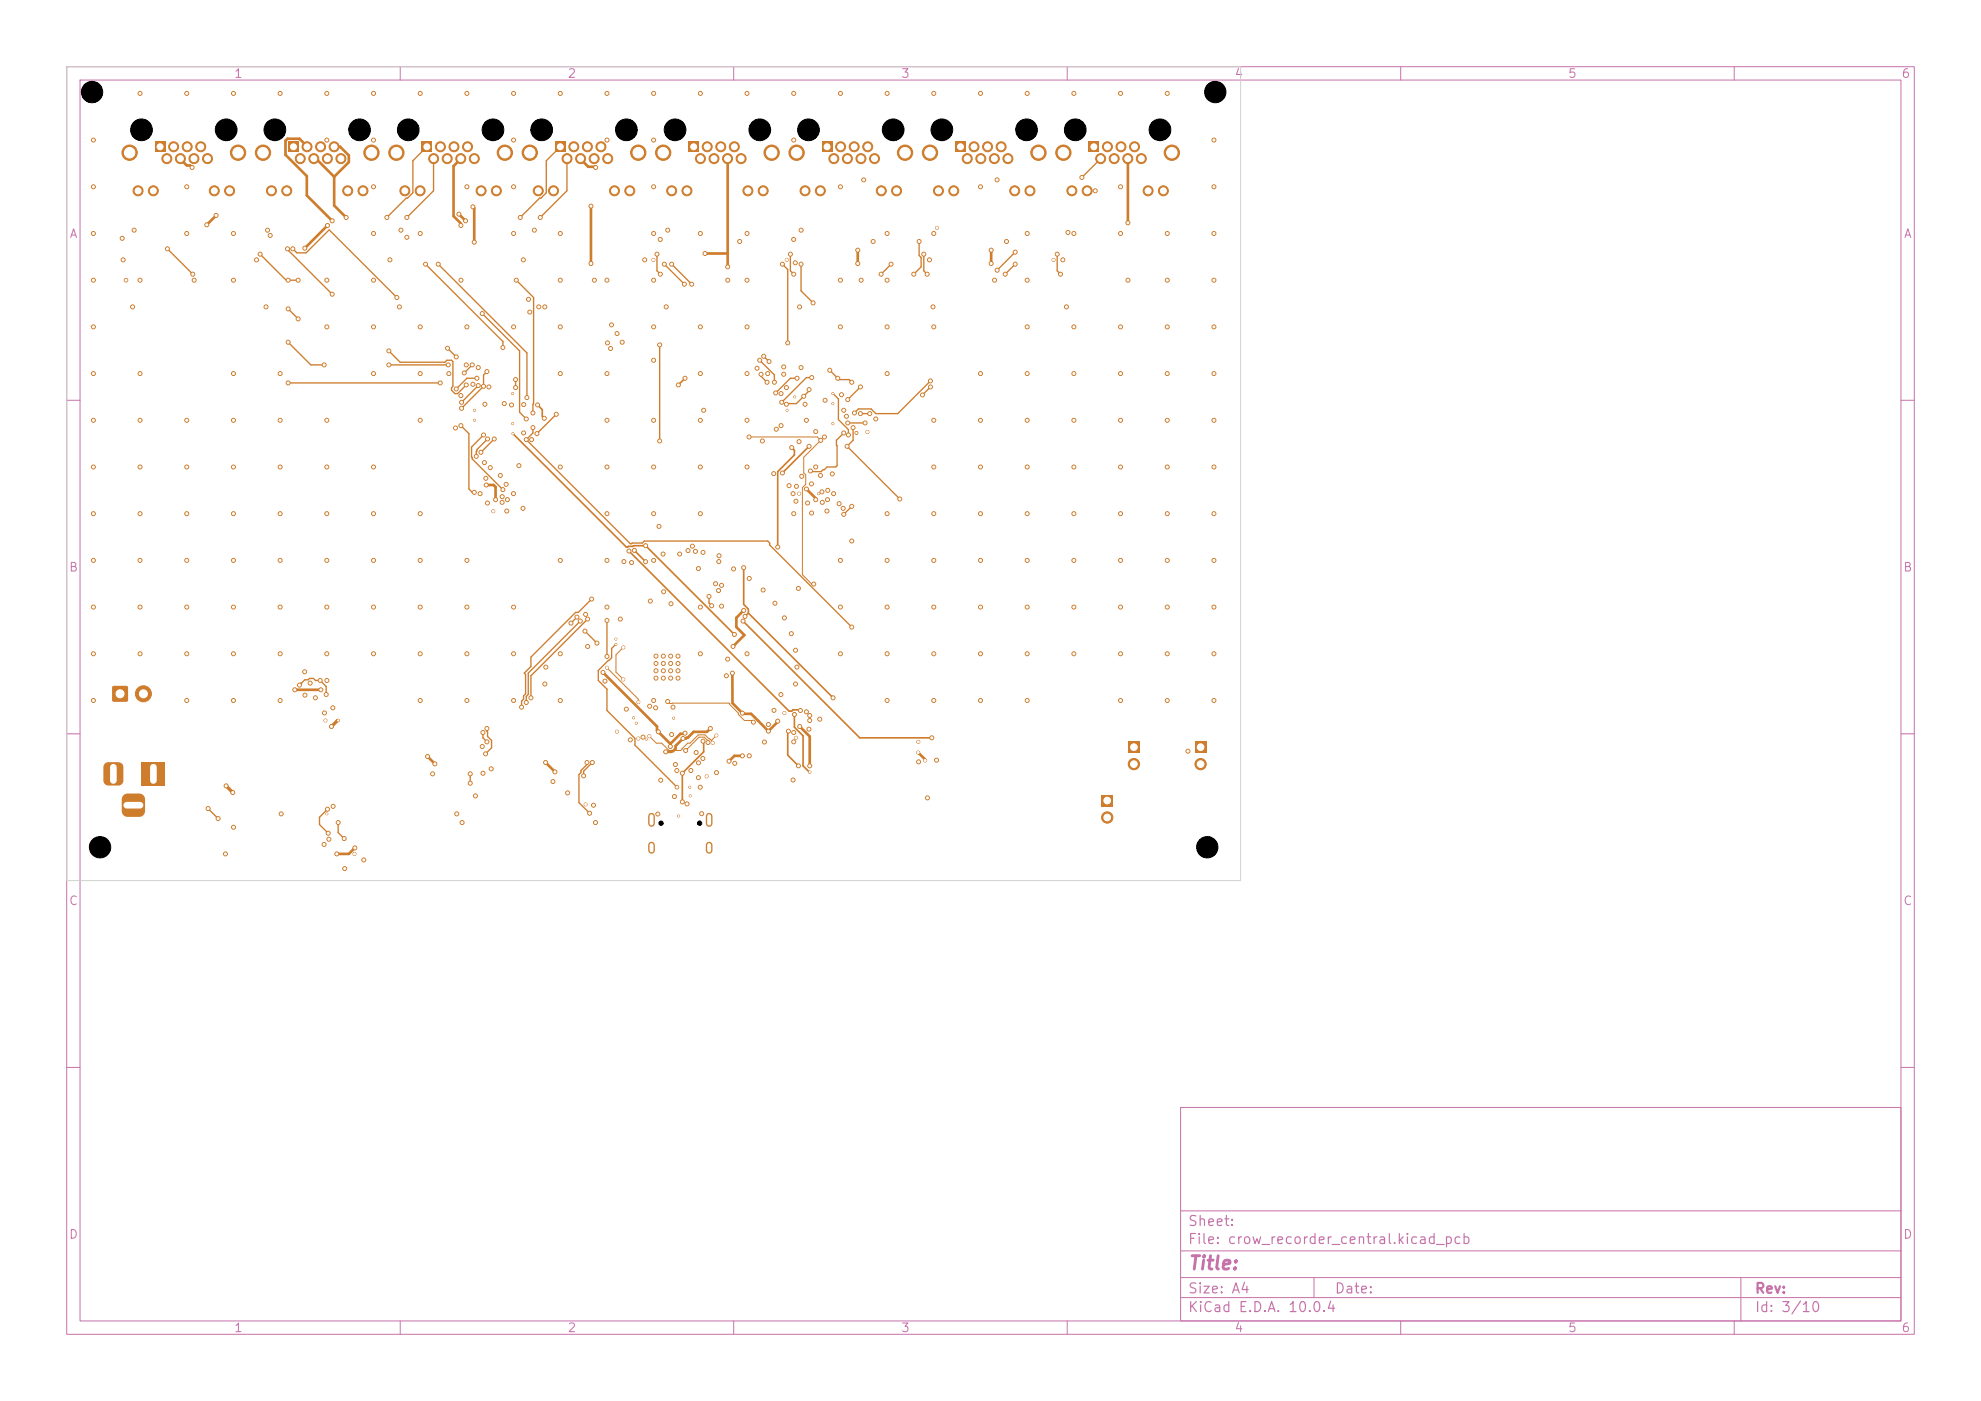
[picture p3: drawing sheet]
<svg xmlns="http://www.w3.org/2000/svg" width="297mm" height="210mm" viewBox="0 0 297 210" stroke-linecap="round" stroke-linejoin="round" font-family="sans-serif">
<defs><g id="words">
<text font-size="2" fill="#c872ab" x="178" y="190.8">Title:</text>
<g font-size="1.5" fill="#c872ab">
<text x="178" y="184.2">Sheet:</text>
<text x="178" y="186.9">File: crow_recorder_central.kicad_pcb</text>
<text x="178" y="197.1">KiCad E.D.A. 10.0.4</text>
<text x="178" y="194.3">Size: A4</text>
<text x="200" y="194.3">Date:</text>
<text x="263" y="194.3">Rev:</text>
<text x="263" y="197.1">Id: 3/10</text>
</g>
<g font-size="1.3" fill="#c872ab">
<text x="35" y="12">1</text>
<text x="85" y="12">2</text>
<text x="135" y="12">3</text>
<text x="185" y="12">4</text>
<text x="235" y="12">5</text>
<text x="285" y="12">6</text>
<text x="10.3" y="36">A</text>
<text x="285.4" y="36">A</text>
<text x="10.3" y="86">B</text>
<text x="285.3" y="86">B</text>
<text x="10.3" y="136">C</text>
<text x="285.3" y="136">C</text>
<text x="10.3" y="186">D</text>
<text x="285.3" y="186">D</text>
<text x="35" y="200">1</text>
<text x="85" y="200">2</text>
<text x="135" y="200">3</text>
<text x="185" y="200">4</text>
<text x="235" y="200">5</text>
<text x="285" y="200">6</text>
</g>
</g></defs>
<g fill="none" stroke="#c872ab" stroke-width=".15">
<path d="M10 10h277v190h-277zM12 12h273v186h-273zM60 10v2M110 10v2M160 10v2M210 10v2M260 10v2M10 60h2M285 60h2M10 110h2M285 110h2M10 160h2"/>
<path d="M177 166h108v32h-108zM285 160h2M60 198v2M110 198v2M160 198v2M177 194.5h108M177 191.5h108M177 187.5h108M177 181.5h108M197 191.5v3M210 198v2M260 198v2"/>
<path d="M261 191.5v6.5"/>
</g>
<path d="M163.2 21.3h1.5v1.5h-1.5z" fill="#ce7d2c"/>
<g fill="#ce7d2c" stroke="#ce7d2c" stroke-width=".15">
<circle cx="165" cy="23.8" r=".75"/>
<circle cx="166" cy="22" r=".75"/>
<circle cx="167" cy="23.8" r=".75"/>
<circle cx="168.1" cy="22" r=".75"/>
<circle cx="169.1" cy="23.8" r=".75"/>
<circle cx="170.1" cy="22" r=".75"/>
<circle cx="171.1" cy="23.8" r=".75"/>
<circle cx="160.7" cy="28.6" r=".75"/>
<circle cx="163" cy="28.6" r=".75"/>
<circle cx="172.1" cy="28.6" r=".75"/>
<circle cx="174.4" cy="28.6" r=".75"/>
<circle cx="159.4" cy="22.9" r="1.15"/>
<circle cx="175.7" cy="22.9" r="1.15"/>
</g>
<path d="M63.2 21.3h1.6v1.5h-1.6z" fill="#ce7d2c"/>
<g fill="#ce7d2c" stroke="#ce7d2c" stroke-width=".15">
<circle cx="65" cy="23.8" r=".75"/>
<circle cx="66" cy="22" r=".75"/>
<circle cx="67" cy="23.8" r=".75"/>
<circle cx="68.1" cy="22" r=".75"/>
<circle cx="69.1" cy="23.8" r=".75"/>
<circle cx="70.1" cy="22" r=".75"/>
<circle cx="71.1" cy="23.8" r=".75"/>
<circle cx="60.7" cy="28.6" r=".75"/>
<circle cx="63" cy="28.6" r=".75"/>
<circle cx="72.1" cy="28.6" r=".75"/>
<circle cx="74.4" cy="28.6" r=".75"/>
<circle cx="59.4" cy="22.9" r="1.15"/>
<circle cx="75.7" cy="22.9" r="1.15"/>
</g>
<path d="M97.7 122.3v1.1M97.7 126.7v.8M106.3 122.3v1.1M106.3 126.7v.8" fill="none" stroke="#ce7d2c" stroke-width="1"/>
<path d="M123.2 21.3h1.5v1.5h-1.5z" fill="#ce7d2c"/>
<g fill="#ce7d2c" stroke="#ce7d2c" stroke-width=".15">
<circle cx="125" cy="23.8" r=".75"/>
<circle cx="126" cy="22" r=".75"/>
<circle cx="127" cy="23.8" r=".75"/>
<circle cx="128.1" cy="22" r=".75"/>
<circle cx="129.1" cy="23.8" r=".75"/>
<circle cx="130.1" cy="22" r=".75"/>
<circle cx="131.1" cy="23.8" r=".75"/>
<circle cx="120.7" cy="28.6" r=".75"/>
<circle cx="123" cy="28.6" r=".75"/>
<circle cx="132.1" cy="28.6" r=".75"/>
<circle cx="134.4" cy="28.6" r=".75"/>
<circle cx="119.4" cy="22.9" r="1.15"/>
<circle cx="135.7" cy="22.9" r="1.15"/>
</g>
<path d="M103.2 21.3h1.5v1.5h-1.5z" fill="#ce7d2c"/>
<g fill="#ce7d2c" stroke="#ce7d2c" stroke-width=".15">
<circle cx="105" cy="23.8" r=".75"/>
<circle cx="106" cy="22" r=".75"/>
<circle cx="107" cy="23.8" r=".75"/>
<circle cx="108.1" cy="22" r=".75"/>
<circle cx="109.1" cy="23.8" r=".75"/>
<circle cx="110.1" cy="22" r=".75"/>
<circle cx="111.1" cy="23.8" r=".75"/>
<circle cx="100.7" cy="28.6" r=".75"/>
<circle cx="103" cy="28.6" r=".75"/>
<circle cx="112.1" cy="28.6" r=".75"/>
<circle cx="114.4" cy="28.6" r=".75"/>
<circle cx="99.4" cy="22.9" r="1.15"/>
<circle cx="115.7" cy="22.9" r="1.15"/>
</g>
<path d="M83.2 21.3h1.5v1.5h-1.5z" fill="#ce7d2c"/>
<g fill="#ce7d2c" stroke="#ce7d2c" stroke-width=".15">
<circle cx="85" cy="23.8" r=".75"/>
<circle cx="86" cy="22" r=".75"/>
<circle cx="87" cy="23.8" r=".75"/>
<circle cx="88.1" cy="22" r=".75"/>
<circle cx="89.1" cy="23.8" r=".75"/>
<circle cx="90.1" cy="22" r=".75"/>
<circle cx="91.1" cy="23.8" r=".75"/>
<circle cx="80.7" cy="28.6" r=".75"/>
<circle cx="83" cy="28.6" r=".75"/>
<circle cx="92.1" cy="28.6" r=".75"/>
<circle cx="94.4" cy="28.6" r=".75"/>
<circle cx="79.4" cy="22.9" r="1.15"/>
<circle cx="95.7" cy="22.9" r="1.15"/>
</g>
<path d="M179.1 111.2h1.8v1.7h-1.8z" fill="#ce7d2c"/>
<circle cx="180" cy="114.5" r=".85" fill="#ce7d2c" stroke="#ce7d2c" stroke-width=".15"/>
<path d="M23.2 21.3h1.6v1.5h-1.6z" fill="#ce7d2c"/>
<g fill="#ce7d2c" stroke="#ce7d2c" stroke-width=".15">
<circle cx="25" cy="23.8" r=".75"/>
<circle cx="26" cy="22" r=".75"/>
<circle cx="27" cy="23.8" r=".75"/>
<circle cx="28.1" cy="22" r=".75"/>
<circle cx="29.1" cy="23.8" r=".75"/>
<circle cx="30.1" cy="22" r=".75"/>
<circle cx="31.1" cy="23.8" r=".75"/>
<circle cx="20.7" cy="28.6" r=".75"/>
<circle cx="23" cy="28.6" r=".75"/>
<circle cx="32.1" cy="28.6" r=".75"/>
<circle cx="34.4" cy="28.6" r=".75"/>
<circle cx="19.4" cy="22.9" r="1.15"/>
<circle cx="35.7" cy="22.9" r="1.15"/>
</g>
<path d="M165.1 119.2h1.7v1.7h-1.7z" fill="#ce7d2c"/>
<circle cx="166" cy="122.5" r=".85" fill="#ce7d2c" stroke="#ce7d2c" stroke-width=".15"/>
<path d="M16.9 102.9h2.2v2.2h-2.2z" fill="#ce7d2c"/>
<g fill="#ce7d2c" stroke="#ce7d2c" stroke-width=".15">
<circle cx="21.5" cy="104" r="1.2"/>
<circle cx="98.4" cy="98.4" r=".3"/>
<circle cx="98.4" cy="99.5" r=".3"/>
<circle cx="98.4" cy="100.5" r=".3"/>
<circle cx="98.4" cy="101.7" r=".3"/>
<circle cx="99.4" cy="98.4" r=".3"/>
<circle cx="99.4" cy="99.5" r=".3"/>
<circle cx="99.4" cy="100.5" r=".3"/>
<circle cx="99.4" cy="101.7" r=".3"/>
<circle cx="100.5" cy="98.4" r=".3"/>
<circle cx="100.6" cy="99.5" r=".3"/>
<circle cx="100.5" cy="100.5" r=".3"/>
<circle cx="100.5" cy="101.7" r=".3"/>
<circle cx="101.7" cy="98.4" r=".3"/>
<circle cx="101.7" cy="99.5" r=".3"/>
<circle cx="101.7" cy="100.5" r=".3"/>
<circle cx="101.7" cy="101.7" r=".3"/>
</g>
<path d="M169.1 111.2h1.8v1.7h-1.8z" fill="#ce7d2c"/>
<circle cx="170" cy="114.5" r=".85" fill="#ce7d2c" stroke="#ce7d2c" stroke-width=".15"/>
<path d="M143.2 21.3h1.5v1.5h-1.5z" fill="#ce7d2c"/>
<g fill="#ce7d2c" stroke="#ce7d2c" stroke-width=".15">
<circle cx="145" cy="23.8" r=".75"/>
<circle cx="146" cy="22" r=".75"/>
<circle cx="147" cy="23.8" r=".75"/>
<circle cx="148.1" cy="22" r=".75"/>
<circle cx="149.1" cy="23.8" r=".75"/>
<circle cx="150.1" cy="22" r=".75"/>
<circle cx="151.1" cy="23.8" r=".75"/>
<circle cx="140.7" cy="28.6" r=".75"/>
<circle cx="143" cy="28.6" r=".75"/>
<circle cx="152.1" cy="28.6" r=".75"/>
<circle cx="154.4" cy="28.6" r=".75"/>
<circle cx="139.4" cy="22.9" r="1.15"/>
<circle cx="155.7" cy="22.9" r="1.15"/>
</g>
<g fill="#ce7d2c">
<path d="M21.2 114.3h3.6v3.5h-3.6z"/>
<path d="M15.7 114.5l.5-.2h1.7l.4 .2 .2 .5v2l-.3 .6-.5 .2h-1.5l-.5-.3-.2-.5v-2z"/>
<path d="M18.5 119.2l.5-.2h1.9a.88 .88 0 0 1 .8 .8v1.8a.88 .88 0 0 1-.8 .9h-1.8a.88 .88 0 0 1-.8-.9v-1.9z"/>
<path d="M43.2 21.3h1.5v1.5h-1.5z"/>
</g>
<g fill="#ce7d2c" stroke="#ce7d2c" stroke-width=".15">
<circle cx="45" cy="23.8" r=".75"/>
<circle cx="46" cy="22" r=".75"/>
<circle cx="47" cy="23.8" r=".75"/>
<circle cx="48.1" cy="22" r=".75"/>
<circle cx="49.1" cy="23.8" r=".75"/>
<circle cx="50.1" cy="22" r=".75"/>
<circle cx="51.1" cy="23.8" r=".75"/>
<circle cx="40.7" cy="28.6" r=".75"/>
<circle cx="43" cy="28.6" r=".75"/>
<circle cx="52.1" cy="28.6" r=".75"/>
<circle cx="54.4" cy="28.6" r=".75"/>
<circle cx="39.4" cy="22.9" r="1.15"/>
<circle cx="55.7" cy="22.9" r="1.15"/>
<circle cx="139.5" cy="58" r=".3"/>
<circle cx="127.1" cy="63.4" r=".3"/>
<circle cx="150.7" cy="41.1" r=".3"/>
<circle cx="164.2" cy="28.6" r=".3"/>
<circle cx="129.7" cy="63.4" r=".3"/>
<circle cx="152.2" cy="39.6" r=".3"/>
<circle cx="138.3" cy="59.2" r=".3"/>
<circle cx="128.1" cy="61.9" r=".3"/>
<circle cx="162.2" cy="26.6" r=".3"/>
<circle cx="149.5" cy="40.5" r=".3"/>
<circle cx="152.2" cy="37.8" r=".3"/>
<circle cx="139.5" cy="57.1" r=".3"/>
<circle cx="63" cy="84" r=".3"/>
<circle cx="118.9" cy="116.9" r=".3"/>
<circle cx="161" cy="14" r=".3"/>
<circle cx="49" cy="49" r=".3"/>
<circle cx="99.9" cy="46" r=".3"/>
<circle cx="125" cy="74" r=".3"/>
<circle cx="76.7" cy="60.7" r=".3"/>
<circle cx="154" cy="77" r=".3"/>
<circle cx="105.4" cy="113.7" r=".3"/>
<circle cx="118.6" cy="95" r=".3"/>
<circle cx="49" cy="63" r=".3"/>
<circle cx="105" cy="70" r=".3"/>
<circle cx="56" cy="49" r=".3"/>
<circle cx="33.8" cy="128" r=".3"/>
<circle cx="35" cy="42" r=".3"/>
<circle cx="28" cy="70" r=".3"/>
<circle cx="96.7" cy="39" r=".3"/>
<circle cx="56" cy="84" r=".3"/>
<circle cx="140.5" cy="34.1" r=".22"/>
<circle cx="133" cy="77" r=".3"/>
<circle cx="63" cy="56" r=".3"/>
<circle cx="28" cy="77" r=".3"/>
<circle cx="168" cy="84" r=".3"/>
<circle cx="133" cy="98" r=".3"/>
<circle cx="124.8" cy="71" r=".3"/>
<circle cx="28" cy="28" r=".3"/>
<circle cx="168" cy="77" r=".3"/>
<circle cx="103.4" cy="118" r=".15"/>
<circle cx="74" cy="76.6" r=".23"/>
<circle cx="45.7" cy="100.7" r=".3"/>
<circle cx="108.2" cy="87.7" r=".3"/>
<circle cx="77" cy="91" r=".3"/>
<circle cx="98" cy="21" r=".3"/>
<circle cx="160.1" cy="34.9" r=".3"/>
<circle cx="21" cy="84" r=".3"/>
<circle cx="168" cy="35" r=".3"/>
<circle cx="69.1" cy="42" r=".3"/>
<circle cx="154" cy="84" r=".3"/>
<circle cx="147" cy="91" r=".3"/>
<circle cx="133" cy="14" r=".3"/>
<circle cx="78.4" cy="76.2" r=".3"/>
<circle cx="175" cy="91" r=".3"/>
<circle cx="175" cy="63" r=".3"/>
<circle cx="56" cy="14" r=".3"/>
<circle cx="19.9" cy="46" r=".3"/>
<circle cx="147" cy="14" r=".3"/>
<circle cx="114.6" cy="111.2" r=".3"/>
<circle cx="59.9" cy="46" r=".3"/>
<circle cx="98" cy="70" r=".3"/>
<circle cx="49" cy="84" r=".3"/>
<circle cx="64.9" cy="116" r=".3"/>
<circle cx="104.4" cy="112.8" r=".3"/>
<circle cx="78.5" cy="39" r=".3"/>
<circle cx="76" cy="76.6" r=".3"/>
<circle cx="21" cy="91" r=".3"/>
<circle cx="147" cy="98" r=".3"/>
<circle cx="85.1" cy="118.8" r=".3"/>
<circle cx="154" cy="105" r=".3"/>
<circle cx="42" cy="14" r=".3"/>
<circle cx="75.9" cy="72.6" r=".3"/>
<circle cx="175" cy="14" r=".3"/>
<circle cx="108.2" cy="90.9" r=".3"/>
<circle cx="51.7" cy="130.2" r=".3"/>
<circle cx="107.7" cy="88.5" r=".3"/>
<circle cx="38.5" cy="39" r=".3"/>
<circle cx="91" cy="70" r=".3"/>
<circle cx="133" cy="42" r=".3"/>
<circle cx="98" cy="63" r=".3"/>
<circle cx="139.4" cy="39" r=".3"/>
<circle cx="140" cy="14" r=".3"/>
<circle cx="89.1" cy="42" r=".3"/>
<circle cx="105" cy="77" r=".3"/>
<circle cx="49" cy="70" r=".3"/>
<circle cx="161" cy="98" r=".3"/>
<circle cx="147" cy="105" r=".3"/>
<circle cx="28" cy="35" r=".3"/>
<circle cx="182" cy="42" r=".3"/>
<circle cx="98.3" cy="106.1" r=".3"/>
<circle cx="98.6" cy="122" r=".3"/>
<circle cx="147" cy="70" r=".3"/>
<circle cx="14" cy="49" r=".3"/>
<circle cx="21" cy="70" r=".3"/>
<circle cx="126" cy="28" r=".3"/>
<circle cx="98" cy="84" r=".3"/>
<circle cx="89" cy="120.7" r=".3"/>
<circle cx="137.7" cy="111.2" r=".23"/>
<circle cx="56" cy="21" r=".3"/>
<circle cx="63" cy="77" r=".3"/>
<circle cx="133" cy="91" r=".3"/>
<circle cx="63" cy="98" r=".3"/>
<circle cx="140.4" cy="113.9" r=".3"/>
<circle cx="129.1" cy="42" r=".3"/>
<circle cx="35" cy="91" r=".3"/>
<circle cx="14" cy="28" r=".3"/>
<circle cx="107.3" cy="87.5" r=".3"/>
<circle cx="123" cy="71.3" r=".3"/>
<circle cx="21" cy="42" r=".3"/>
<circle cx="175" cy="56" r=".3"/>
<circle cx="182" cy="49" r=".3"/>
<circle cx="70" cy="84" r=".3"/>
<circle cx="42" cy="56" r=".3"/>
<circle cx="182" cy="70" r=".3"/>
<circle cx="147" cy="56" r=".3"/>
<circle cx="159.3" cy="39" r=".3"/>
<circle cx="161" cy="84" r=".3"/>
<circle cx="42" cy="91" r=".3"/>
<circle cx="126" cy="84" r=".3"/>
<circle cx="84" cy="14" r=".3"/>
<circle cx="121.3" cy="109.3" r=".3"/>
<circle cx="105" cy="49" r=".3"/>
<circle cx="182" cy="63" r=".3"/>
<circle cx="14" cy="35" r=".3"/>
<circle cx="159.9" cy="46" r=".3"/>
<circle cx="35" cy="35" r=".3"/>
<circle cx="63" cy="14" r=".3"/>
<circle cx="14" cy="105" r=".3"/>
<circle cx="140" cy="98" r=".3"/>
<circle cx="21" cy="14" r=".3"/>
<circle cx="14" cy="77" r=".3"/>
<circle cx="169.1" cy="42" r=".3"/>
<circle cx="154" cy="42" r=".3"/>
<circle cx="120.7" cy="60.6" r=".3"/>
<circle cx="140" cy="70" r=".3"/>
<circle cx="133" cy="35" r=".3"/>
<circle cx="35" cy="77" r=".3"/>
<circle cx="48.6" cy="106.9" r=".3"/>
<circle cx="14" cy="42" r=".3"/>
<circle cx="84" cy="70" r=".3"/>
<circle cx="175" cy="98" r=".3"/>
<circle cx="49" cy="102" r=".3"/>
<circle cx="56" cy="70" r=".3"/>
<circle cx="84" cy="56" r=".3"/>
<circle cx="116" cy="106.5" r=".3"/>
<circle cx="56" cy="42" r=".3"/>
<circle cx="21" cy="98" r=".3"/>
<circle cx="70" cy="98" r=".3"/>
<circle cx="42.2" cy="122" r=".3"/>
<circle cx="168" cy="56" r=".3"/>
<circle cx="63" cy="49" r=".3"/>
<circle cx="28" cy="105" r=".3"/>
<circle cx="126.2" cy="59.2" r=".3"/>
<circle cx="149.5" cy="27" r=".3"/>
<circle cx="124.1" cy="74.9" r=".3"/>
<circle cx="101.5" cy="115.5" r=".3"/>
<circle cx="82.9" cy="117.2" r=".3"/>
<circle cx="91" cy="63" r=".3"/>
<circle cx="49" cy="21" r=".3"/>
<circle cx="154" cy="56" r=".3"/>
<circle cx="122.7" cy="74" r=".15"/>
<circle cx="168" cy="63" r=".3"/>
<circle cx="93.9" cy="106.3" r=".3"/>
<circle cx="98" cy="105" r=".3"/>
<circle cx="117.6" cy="106.9" r=".22"/>
<circle cx="98" cy="28" r=".3"/>
<circle cx="76.1" cy="74.9" r=".3"/>
<circle cx="49" cy="14" r=".3"/>
<circle cx="104.3" cy="82.7" r=".3"/>
<circle cx="42" cy="70" r=".3"/>
<circle cx="91" cy="21" r=".3"/>
<circle cx="175" cy="49" r=".3"/>
<circle cx="158" cy="39" r=".22"/>
<circle cx="119" cy="21" r=".3"/>
<circle cx="48.8" cy="108" r=".22"/>
<circle cx="98" cy="77" r=".3"/>
<circle cx="42" cy="98" r=".3"/>
<circle cx="147" cy="77" r=".3"/>
<circle cx="91.7" cy="48.7" r=".3"/>
<circle cx="168" cy="70" r=".3"/>
<circle cx="168" cy="91" r=".3"/>
<circle cx="93.5" cy="84.2" r=".3"/>
<circle cx="175" cy="35" r=".3"/>
<circle cx="98" cy="49" r=".3"/>
<circle cx="182" cy="56" r=".3"/>
<circle cx="154" cy="14" r=".3"/>
<circle cx="182" cy="91" r=".3"/>
<circle cx="133" cy="105" r=".3"/>
<circle cx="14" cy="56" r=".3"/>
<circle cx="70" cy="14" r=".3"/>
<circle cx="91" cy="77" r=".3"/>
<circle cx="77" cy="21" r=".3"/>
<circle cx="112" cy="98" r=".3"/>
<circle cx="98" cy="42" r=".3"/>
<circle cx="14" cy="84" r=".3"/>
<circle cx="110" cy="85.3" r=".3"/>
<circle cx="103.5" cy="119.3" r=".15"/>
<circle cx="49" cy="91" r=".3"/>
<circle cx="116.4" cy="64.3" r=".3"/>
<circle cx="91" cy="56" r=".3"/>
<circle cx="182" cy="77" r=".3"/>
<circle cx="147" cy="84" r=".3"/>
<circle cx="119.3" cy="97.5" r=".3"/>
<circle cx="75.3" cy="75.3" r=".3"/>
<circle cx="161" cy="77" r=".3"/>
<circle cx="116.2" cy="90.4" r=".3"/>
<circle cx="42" cy="105" r=".3"/>
<circle cx="112" cy="42" r=".3"/>
<circle cx="56" cy="91" r=".3"/>
<circle cx="168" cy="98" r=".3"/>
<circle cx="133" cy="84" r=".3"/>
<circle cx="98" cy="35" r=".3"/>
<circle cx="147" cy="63" r=".3"/>
<circle cx="75" cy="71.3" r=".3"/>
<circle cx="112" cy="63" r=".3"/>
<circle cx="77" cy="98" r=".3"/>
<circle cx="87.8" cy="120.6" r=".22"/>
<circle cx="107.8" cy="84.2" r=".3"/>
<circle cx="175" cy="84" r=".3"/>
<circle cx="161" cy="49" r=".3"/>
<circle cx="182" cy="21" r=".3"/>
<circle cx="71.1" cy="61.5" r=".15"/>
<circle cx="119.9" cy="46" r=".3"/>
<circle cx="35" cy="70" r=".3"/>
<circle cx="99.4" cy="83.1" r=".3"/>
<circle cx="140" cy="35" r=".3"/>
<circle cx="104.7" cy="114.4" r=".3"/>
<circle cx="71.3" cy="119.3" r=".3"/>
<circle cx="140" cy="84" r=".3"/>
<circle cx="81.7" cy="102.5" r=".3"/>
<circle cx="114.4" cy="88.4" r=".3"/>
<circle cx="14" cy="70" r=".3"/>
<circle cx="94.7" cy="84.3" r=".3"/>
<circle cx="89.3" cy="123.3" r=".3"/>
<circle cx="99.1" cy="116.9" r=".3"/>
<circle cx="126" cy="14" r=".3"/>
<circle cx="154" cy="70" r=".3"/>
<circle cx="124.9" cy="60.5" r=".15"/>
<circle cx="126" cy="98" r=".3"/>
<circle cx="168" cy="28" r=".3"/>
<circle cx="119.2" cy="39.4" r=".3"/>
<circle cx="121.7" cy="76.9" r=".3"/>
<circle cx="28" cy="14" r=".3"/>
<circle cx="77" cy="49" r=".3"/>
<circle cx="133" cy="49" r=".3"/>
<circle cx="45.7" cy="104.2" r=".3"/>
<circle cx="48.6" cy="126.6" r=".3"/>
<circle cx="28" cy="98" r=".3"/>
<circle cx="104.7" cy="116.6" r=".3"/>
<circle cx="119.8" cy="74" r=".22"/>
<circle cx="28" cy="63" r=".3"/>
<circle cx="103.1" cy="82.5" r=".3"/>
<circle cx="112" cy="35" r=".3"/>
<circle cx="63" cy="91" r=".3"/>
<circle cx="161" cy="56" r=".3"/>
<circle cx="21" cy="56" r=".3"/>
<circle cx="77" cy="14" r=".3"/>
<circle cx="35" cy="98" r=".3"/>
<circle cx="105" cy="56" r=".3"/>
<circle cx="35" cy="105" r=".3"/>
<circle cx="104.7" cy="85.2" r=".3"/>
<circle cx="53.1" cy="128" r=".23"/>
<circle cx="77" cy="28" r=".3"/>
<circle cx="42" cy="77" r=".3"/>
<circle cx="91" cy="42" r=".3"/>
<circle cx="61" cy="35.6" r=".3"/>
<circle cx="35" cy="63" r=".3"/>
<circle cx="56" cy="35" r=".3"/>
<circle cx="137.7" cy="114.2" r=".3"/>
<circle cx="161" cy="63" r=".3"/>
<circle cx="107.4" cy="115.8" r=".3"/>
<circle cx="119" cy="35.9" r=".3"/>
<circle cx="112.3" cy="86.7" r=".3"/>
<circle cx="98" cy="54" r=".3"/>
<circle cx="105" cy="14" r=".3"/>
<circle cx="105.2" cy="122" r=".3"/>
<circle cx="117.1" cy="104.1" r=".3"/>
<circle cx="54.5" cy="128.9" r=".3"/>
<circle cx="63" cy="105" r=".3"/>
<circle cx="175" cy="77" r=".3"/>
<circle cx="149.1" cy="42" r=".3"/>
<circle cx="28" cy="91" r=".3"/>
<circle cx="175" cy="70" r=".3"/>
<circle cx="80.1" cy="34.5" r=".3"/>
<circle cx="72.4" cy="115.9" r=".3"/>
<circle cx="56" cy="56" r=".3"/>
<circle cx="112.3" cy="113.3" r=".3"/>
<circle cx="139.9" cy="46" r=".3"/>
<circle cx="14" cy="91" r=".3"/>
<circle cx="42" cy="84" r=".3"/>
<circle cx="56" cy="28" r=".3"/>
<circle cx="49" cy="122" r=".15"/>
<circle cx="140" cy="91" r=".3"/>
<circle cx="161" cy="35" r=".3"/>
<circle cx="182" cy="98" r=".3"/>
<circle cx="63" cy="63" r=".3"/>
<circle cx="39.9" cy="46" r=".3"/>
<circle cx="126" cy="49" r=".3"/>
<circle cx="70" cy="91" r=".3"/>
<circle cx="109.1" cy="42" r=".3"/>
<circle cx="105" cy="118" r=".3"/>
<circle cx="129.5" cy="27" r=".3"/>
<circle cx="105" cy="63" r=".3"/>
<circle cx="92.5" cy="50" r=".3"/>
<circle cx="91" cy="84" r=".3"/>
<circle cx="112" cy="70" r=".3"/>
<circle cx="35" cy="14" r=".3"/>
<circle cx="70" cy="49" r=".3"/>
<circle cx="123.3" cy="75.3" r=".3"/>
<circle cx="123.2" cy="73.7" r=".3"/>
<circle cx="154" cy="35" r=".3"/>
<circle cx="101.1" cy="119.4" r=".3"/>
<circle cx="18.3" cy="35.7" r=".3"/>
<circle cx="72.7" cy="60.6" r=".3"/>
<circle cx="72" cy="74" r=".3"/>
<circle cx="161" cy="70" r=".3"/>
<circle cx="93.3" cy="51.3" r=".3"/>
<circle cx="69.3" cy="123.3" r=".3"/>
<circle cx="126" cy="91" r=".3"/>
<circle cx="77" cy="35" r=".3"/>
<circle cx="103.6" cy="115.5" r=".3"/>
<circle cx="103.8" cy="81.9" r=".3"/>
<circle cx="47.3" cy="104.6" r=".3"/>
<circle cx="147" cy="28" r=".3"/>
<circle cx="35" cy="124" r=".3"/>
<circle cx="98" cy="39" r=".22"/>
<circle cx="56" cy="77" r=".3"/>
<circle cx="80.8" cy="46" r=".3"/>
<circle cx="139.1" cy="119.6" r=".3"/>
<circle cx="112" cy="14" r=".3"/>
<circle cx="49.3" cy="125.8" r=".3"/>
<circle cx="91.5" cy="52.2" r=".3"/>
<circle cx="119" cy="14" r=".3"/>
<circle cx="72.6" cy="69.3" r=".3"/>
<circle cx="105" cy="91" r=".3"/>
<circle cx="91" cy="91" r=".3"/>
<circle cx="72.8" cy="71.7" r=".3"/>
<circle cx="71.1" cy="63" r=".15"/>
<circle cx="175" cy="105" r=".3"/>
<circle cx="28" cy="84" r=".3"/>
<circle cx="154" cy="91" r=".3"/>
<circle cx="182" cy="35" r=".3"/>
<circle cx="110.2" cy="114.4" r=".3"/>
<circle cx="49" cy="77" r=".3"/>
<circle cx="112" cy="49" r=".3"/>
<circle cx="91.1" cy="51.4" r=".3"/>
<circle cx="126" cy="42" r=".3"/>
<circle cx="126.4" cy="76.2" r=".3"/>
<circle cx="120.1" cy="34.5" r=".3"/>
<circle cx="140" cy="49" r=".3"/>
<circle cx="91" cy="14" r=".3"/>
<circle cx="68.3" cy="64.1" r=".3"/>
<circle cx="14" cy="21" r=".3"/>
<circle cx="161" cy="91" r=".3"/>
<circle cx="18.5" cy="39" r=".3"/>
<circle cx="101.3" cy="114.6" r=".3"/>
<circle cx="73.6" cy="115.2" r=".3"/>
<circle cx="140" cy="105" r=".3"/>
<circle cx="175" cy="42" r=".3"/>
<circle cx="182" cy="105" r=".3"/>
<circle cx="140" cy="77" r=".3"/>
<circle cx="35" cy="56" r=".3"/>
<circle cx="140" cy="63" r=".3"/>
<circle cx="84" cy="105" r=".3"/>
<circle cx="105" cy="35" r=".3"/>
<circle cx="21" cy="63" r=".3"/>
<circle cx="40.5" cy="35.3" r=".3"/>
<circle cx="98" cy="14" r=".3"/>
<circle cx="124" cy="76.6" r=".3"/>
<circle cx="101.9" cy="83.1" r=".3"/>
<circle cx="63" cy="35" r=".3"/>
<circle cx="79.4" cy="46.8" r=".3"/>
<circle cx="78.5" cy="60.6" r=".3"/>
<circle cx="97.4" cy="105.9" r=".3"/>
<circle cx="79.2" cy="44.9" r=".3"/>
<circle cx="14" cy="98" r=".3"/>
<circle cx="75.3" cy="74.4" r=".3"/>
<circle cx="154" cy="49" r=".3"/>
<circle cx="42" cy="63" r=".3"/>
<circle cx="117.6" cy="92.6" r=".3"/>
<circle cx="60.1" cy="34.5" r=".3"/>
<circle cx="84" cy="84" r=".3"/>
<circle cx="68.5" cy="122" r=".3"/>
<circle cx="118" cy="38.9" r=".22"/>
<circle cx="14" cy="63" r=".3"/>
<circle cx="121.7" cy="72.5" r=".3"/>
<circle cx="105" cy="98" r=".3"/>
<circle cx="81.8" cy="100" r=".3"/>
<circle cx="49.9" cy="120.9" r=".3"/>
<circle cx="133" cy="56" r=".3"/>
<circle cx="70" cy="105" r=".3"/>
<circle cx="73.1" cy="75.4" r=".3"/>
<circle cx="182" cy="84" r=".3"/>
<circle cx="20.1" cy="34.5" r=".3"/>
<circle cx="168" cy="49" r=".3"/>
<circle cx="121.1" cy="75.4" r=".3"/>
<circle cx="154" cy="98" r=".3"/>
<circle cx="56" cy="98" r=".3"/>
<circle cx="70" cy="28" r=".3"/>
<circle cx="35" cy="84" r=".3"/>
<circle cx="40.1" cy="34.5" r=".3"/>
<circle cx="99" cy="35.9" r=".3"/>
<circle cx="119.5" cy="100" r=".3"/>
<circle cx="84" cy="49" r=".3"/>
<circle cx="49" cy="98" r=".3"/>
<circle cx="100.1" cy="34.5" r=".3"/>
<circle cx="182" cy="28" r=".3"/>
<circle cx="81.7" cy="46" r=".3"/>
<circle cx="84" cy="42" r=".3"/>
<circle cx="168" cy="105" r=".3"/>
<circle cx="112" cy="56" r=".3"/>
<circle cx="77" cy="105" r=".3"/>
<circle cx="119.3" cy="75.1" r=".3"/>
<circle cx="84" cy="98" r=".3"/>
<circle cx="154" cy="63" r=".3"/>
<circle cx="49" cy="42" r=".3"/>
<circle cx="29.1" cy="42" r=".3"/>
<circle cx="84" cy="35" r=".3"/>
<circle cx="168" cy="14" r=".3"/>
<circle cx="77" cy="74" r=".3"/>
<circle cx="119.3" cy="102.5" r=".3"/>
<circle cx="118" cy="61.5" r=".15"/>
<circle cx="96.9" cy="110.8" r=".15"/>
<circle cx="21" cy="77" r=".3"/>
<circle cx="119" cy="77" r=".3"/>
<circle cx="58.5" cy="39" r=".3"/>
<circle cx="169.1" cy="33.4" r=".3"/>
<circle cx="134.9" cy="74.8" r=".3"/>
<circle cx="127.9" cy="64.1" r=".3"/>
<circle cx="127" cy="66.9" r=".3"/>
<circle cx="127.2" cy="65.2" r=".3"/>
<circle cx="124.9" cy="59" r=".15"/>
<circle cx="75.4" cy="52.1" r=".3"/>
<circle cx="63.8" cy="39.6" r=".3"/>
<circle cx="58" cy="32.6" r=".3"/>
<circle cx="79" cy="59.6" r=".3"/>
<circle cx="61" cy="32.6" r=".3"/>
<circle cx="65.7" cy="39.6" r=".3"/>
<circle cx="68.8" cy="32.1" r=".3"/>
<circle cx="69.8" cy="33.1" r=".3"/>
<circle cx="70.9" cy="31" r=".3"/>
<circle cx="71.1" cy="36.3" r=".3"/>
<circle cx="69.1" cy="33.8" r=".3"/>
<circle cx="102.7" cy="109.9" r=".3"/>
<circle cx="90.4" cy="100.8" r=".3"/>
<circle cx="98.7" cy="109.7" r=".3"/>
<circle cx="109.9" cy="96.9" r=".3"/>
<circle cx="100.5" cy="111.9" r=".3"/>
<circle cx="115.2" cy="109.6" r=".3"/>
<circle cx="109.8" cy="100.9" r=".3"/>
<circle cx="50.5" cy="128" r=".3"/>
<circle cx="109.3" cy="114.1" r=".3"/>
<circle cx="53.2" cy="127.1" r=".3"/>
<circle cx="111.5" cy="91.5" r=".3"/>
<circle cx="116.6" cy="108.1" r=".3"/>
<circle cx="111.3" cy="113.3" r=".3"/>
<circle cx="111.3" cy="106.9" r=".3"/>
<circle cx="49.1" cy="121.3" r=".3"/>
<circle cx="49.2" cy="124.9" r=".3"/>
<circle cx="77.3" cy="56.9" r=".3"/>
<circle cx="77.3" cy="58.1" r=".3"/>
<circle cx="74.3" cy="74.9" r=".3"/>
<circle cx="120.9" cy="73.3" r=".3"/>
<circle cx="122.3" cy="74.9" r=".3"/>
<circle cx="72.9" cy="72.7" r=".3"/>
<circle cx="50.7" cy="108" r=".17"/>
<circle cx="49.7" cy="108.9" r=".3"/>
<circle cx="49.9" cy="106.1" r=".3"/>
<circle cx="46.5" cy="102.4" r=".3"/>
<circle cx="50.7" cy="123.3" r=".3"/>
<circle cx="51.6" cy="125.7" r=".3"/>
<circle cx="127.7" cy="94" r=".3"/>
<circle cx="79.9" cy="64.1" r=".3"/>
<circle cx="78.9" cy="65.9" r=".3"/>
<circle cx="76.9" cy="59" r=".15"/>
<circle cx="79.7" cy="65.9" r=".3"/>
<circle cx="105.9" cy="116.4" r=".23"/>
<circle cx="92.5" cy="109.7" r=".22"/>
<circle cx="93.4" cy="97" r=".22"/>
<circle cx="93.5" cy="101.8" r=".22"/>
<circle cx="118.2" cy="109.6" r=".3"/>
<circle cx="119.7" cy="114.8" r=".3"/>
<circle cx="119.1" cy="107.1" r=".3"/>
<circle cx="121.4" cy="115.8" r=".17"/>
<circle cx="97.4" cy="110.4" r=".23"/>
<circle cx="121.4" cy="114.8" r=".3"/>
<circle cx="115.2" cy="108.6" r=".3"/>
<circle cx="106.8" cy="111.4" r=".23"/>
<circle cx="137.6" cy="112.8" r=".22"/>
<circle cx="138.7" cy="114" r=".23"/>
<circle cx="48.1" cy="103.4" r=".3"/>
<circle cx="65.2" cy="114.5" r=".3"/>
<circle cx="119.9" cy="108.9" r=".3"/>
<circle cx="83.2" cy="115.7" r=".3"/>
<circle cx="95.7" cy="110.7" r=".22"/>
<circle cx="81.8" cy="114.3" r=".3"/>
<circle cx="99.8" cy="112.7" r=".3"/>
<circle cx="102.4" cy="110.7" r=".3"/>
<circle cx="44.2" cy="103.4" r=".3"/>
<circle cx="64.1" cy="113.4" r=".3"/>
<circle cx="119.4" cy="110.6" r=".23"/>
<circle cx="107.4" cy="110.2" r=".22"/>
<circle cx="91" cy="100.1" r=".22"/>
<circle cx="106.5" cy="109.2" r=".3"/>
<circle cx="95.7" cy="105.2" r=".22"/>
<circle cx="137.8" cy="36.2" r=".3"/>
<circle cx="137" cy="41.1" r=".3"/>
<circle cx="129" cy="58" r=".3"/>
<circle cx="127.1" cy="59.9" r=".3"/>
<circle cx="44.7" cy="42" r=".3"/>
<circle cx="43.2" cy="42" r=".3"/>
<circle cx="39" cy="38.1" r=".3"/>
<circle cx="159" cy="41.1" r=".3"/>
<circle cx="158.5" cy="38.1" r=".3"/>
<circle cx="121.4" cy="108" r=".3"/>
<circle cx="90.7" cy="102.1" r=".3"/>
<circle cx="114.3" cy="66.1" r=".3"/>
<circle cx="96.8" cy="81.8" r=".3"/>
<circle cx="122.9" cy="107.8" r=".3"/>
<circle cx="76.9" cy="65" r=".15"/>
<circle cx="123.6" cy="65.5" r=".3"/>
<circle cx="110.1" cy="95.1" r=".3"/>
<circle cx="69.9" cy="54.7" r=".3"/>
<circle cx="73.3" cy="58" r=".3"/>
<circle cx="67.3" cy="56" r=".3"/>
<circle cx="70.9" cy="57.6" r=".3"/>
<circle cx="69.6" cy="55.9" r=".3"/>
<circle cx="70.8" cy="54.7" r=".3"/>
<circle cx="124.4" cy="55.5" r=".3"/>
<circle cx="127.7" cy="57.3" r=".3"/>
<circle cx="125.6" cy="56.7" r=".3"/>
<circle cx="150.9" cy="36.2" r=".3"/>
<circle cx="102.8" cy="112.5" r=".3"/>
<circle cx="106.1" cy="111.3" r=".3"/>
<circle cx="101.7" cy="122.3" r=".15"/>
<circle cx="103" cy="120.5" r=".3"/>
<circle cx="105.4" cy="111.1" r=".3"/>
<circle cx="102.3" cy="120.2" r=".3"/>
<circle cx="102.3" cy="115.9" r=".3"/>
<circle cx="99" cy="41.1" r=".3"/>
<circle cx="98.5" cy="38.1" r=".3"/>
<circle cx="31.2" cy="121.2" r=".3"/>
<circle cx="32.7" cy="122.7" r=".3"/>
<circle cx="34.9" cy="118.8" r=".3"/>
<circle cx="33.9" cy="117.8" r=".3"/>
<circle cx="69.2" cy="61.2" r=".3"/>
<circle cx="72.5" cy="57.9" r=".3"/>
<circle cx="73" cy="55.7" r=".3"/>
<circle cx="71.7" cy="55.1" r=".3"/>
<circle cx="69.1" cy="59.3" r=".3"/>
<circle cx="72.5" cy="65.2" r=".3"/>
<circle cx="75.4" cy="73.4" r=".3"/>
<circle cx="71.1" cy="73.8" r=".3"/>
<circle cx="69.1" cy="63.8" r=".3"/>
<circle cx="94.3" cy="82.6" r=".3"/>
<circle cx="120" cy="106.5" r=".3"/>
<circle cx="123.1" cy="66" r=".3"/>
<circle cx="112.3" cy="65.5" r=".3"/>
<circle cx="122" cy="87.5" r=".3"/>
<circle cx="96.8" cy="84.2" r=".3"/>
<circle cx="95.1" cy="82.5" r=".3"/>
<circle cx="78.5" cy="64.9" r=".3"/>
<circle cx="73.5" cy="70.1" r=".3"/>
<circle cx="77.8" cy="69.8" r=".3"/>
<circle cx="76.9" cy="63.5" r=".15"/>
<circle cx="72.1" cy="67.8" r=".3"/>
<circle cx="74.1" cy="65.8" r=".3"/>
<circle cx="73.1" cy="65.8" r=".3"/>
<circle cx="71.4" cy="68.4" r=".3"/>
<circle cx="119.8" cy="66.2" r=".3"/>
<circle cx="102.7" cy="56.7" r=".3"/>
<circle cx="111.5" cy="85.1" r=".3"/>
<circle cx="111.7" cy="92.4" r=".3"/>
<circle cx="119.4" cy="72.9" r=".3"/>
<circle cx="124.9" cy="104.6" r=".3"/>
<circle cx="101.7" cy="57.7" r=".3"/>
<circle cx="126.5" cy="61.5" r=".3"/>
<circle cx="105.5" cy="61.5" r=".3"/>
<circle cx="139.7" cy="110.6" r=".3"/>
<circle cx="80.6" cy="60.7" r=".3"/>
<circle cx="111.4" cy="93.1" r=".3"/>
<circle cx="130.1" cy="64.7" r=".23"/>
<circle cx="81.6" cy="62.7" r=".3"/>
<circle cx="80.5" cy="65" r=".3"/>
<circle cx="83.4" cy="62.1" r=".3"/>
<circle cx="75.6" cy="60.5" r=".3"/>
<circle cx="119" cy="111.2" r=".3"/>
<circle cx="94.5" cy="110.9" r=".3"/>
<circle cx="115" cy="57.3" r=".3"/>
<circle cx="114.1" cy="56.1" r=".3"/>
<circle cx="115.1" cy="56" r=".3"/>
<circle cx="117.5" cy="55" r=".3"/>
<circle cx="119.1" cy="59.5" r=".15"/>
<circle cx="44.9" cy="102.7" r=".3"/>
<circle cx="48" cy="102" r=".3"/>
<circle cx="48.9" cy="104.1" r=".3"/>
<circle cx="100.9" cy="106" r=".3"/>
<circle cx="106.3" cy="89.4" r=".3"/>
<circle cx="106.7" cy="90.8" r=".3"/>
<circle cx="96.4" cy="110.5" r=".3"/>
<circle cx="87.7" cy="94.6" r=".3"/>
<circle cx="89.5" cy="96.4" r=".3"/>
<circle cx="43.2" cy="46.3" r=".3"/>
<circle cx="44.7" cy="47.8" r=".3"/>
<circle cx="128.4" cy="64.9" r=".23"/>
<circle cx="123.7" cy="60" r=".3"/>
<circle cx="131.3" cy="62.8" r=".3"/>
<circle cx="108.9" cy="101.3" r=".3"/>
<circle cx="127.7" cy="81.1" r=".3"/>
<circle cx="109.1" cy="40" r=".3"/>
<circle cx="105.7" cy="38" r=".3"/>
<circle cx="78" cy="32.6" r=".3"/>
<circle cx="78.9" cy="62.8" r=".3"/>
<circle cx="72.3" cy="47" r=".3"/>
<circle cx="118.5" cy="38.1" r=".3"/>
<circle cx="119" cy="41.1" r=".3"/>
<circle cx="120.1" cy="39.6" r=".3"/>
<circle cx="121.9" cy="45.4" r=".3"/>
<circle cx="117.2" cy="60.3" r=".3"/>
<circle cx="121.7" cy="56.6" r=".3"/>
<circle cx="122.3" cy="64.7" r=".3"/>
<circle cx="122.3" cy="70" r=".3"/>
<circle cx="130.9" cy="36.2" r=".3"/>
<circle cx="67.1" cy="52.2" r=".3"/>
<circle cx="43.9" cy="37.3" r=".3"/>
<circle cx="68.4" cy="53.5" r=".3"/>
<circle cx="59.5" cy="44.6" r=".3"/>
<circle cx="71.7" cy="57.8" r=".3"/>
<circle cx="69.2" cy="60.3" r=".3"/>
<circle cx="103.7" cy="42.6" r=".3"/>
<circle cx="100.7" cy="39.6" r=".3"/>
<circle cx="114.5" cy="53.4" r=".3"/>
<circle cx="115.3" cy="54.2" r=".3"/>
<circle cx="116.3" cy="58.9" r=".3"/>
<circle cx="119.5" cy="56.7" r=".3"/>
<circle cx="120.1" cy="55.1" r=".3"/>
<circle cx="117.1" cy="59" r=".3"/>
<circle cx="117.3" cy="39.6" r=".3"/>
<circle cx="118.1" cy="51.4" r=".3"/>
<circle cx="128.6" cy="39.5" r=".3"/>
<circle cx="128.6" cy="37.5" r=".3"/>
<circle cx="110.9" cy="36.2" r=".3"/>
<circle cx="113.9" cy="54" r=".3"/>
<circle cx="116.1" cy="57.3" r=".3"/>
<circle cx="102.6" cy="42.6" r=".3"/>
<circle cx="99.6" cy="39.6" r=".3"/>
<circle cx="87.5" cy="116.3" r=".3"/>
<circle cx="88.8" cy="114.3" r=".3"/>
<circle cx="138.5" cy="38.1" r=".3"/>
<circle cx="139" cy="41.1" r=".3"/>
<circle cx="117.5" cy="56.1" r=".3"/>
<circle cx="117.9" cy="58.1" r=".3"/>
<circle cx="120.5" cy="59.4" r=".3"/>
<circle cx="121.3" cy="58.4" r=".3"/>
<circle cx="117.9" cy="60.6" r=".3"/>
<circle cx="120.9" cy="63" r=".3"/>
<circle cx="124.1" cy="73.5" r=".3"/>
<circle cx="118.9" cy="74" r=".3"/>
<circle cx="116" cy="71" r=".3"/>
<circle cx="117.1" cy="63.8" r=".3"/>
<circle cx="120.9" cy="106.7" r=".3"/>
<circle cx="116.6" cy="82" r=".3"/>
<circle cx="119" cy="109.8" r=".3"/>
<circle cx="118.7" cy="67.1" r=".3"/>
<circle cx="117.3" cy="70.9" r=".3"/>
<circle cx="121.3" cy="66.9" r=".3"/>
<circle cx="99.5" cy="88.7" r=".3"/>
<circle cx="105.4" cy="82.8" r=".3"/>
<circle cx="126.5" cy="64.9" r=".3"/>
<circle cx="121.5" cy="70.6" r=".3"/>
<circle cx="124.9" cy="63.5" r=".15"/>
<circle cx="125.8" cy="75.5" r=".3"/>
<circle cx="126.9" cy="62.4" r=".3"/>
<circle cx="120.2" cy="71.4" r=".3"/>
<circle cx="130.4" cy="62" r=".3"/>
<circle cx="129" cy="62" r=".3"/>
<circle cx="49.1" cy="33.8" r=".3"/>
<circle cx="45.7" cy="37.2" r=".3"/>
<circle cx="77.4" cy="42" r=".3"/>
<circle cx="81" cy="32.6" r=".3"/>
<circle cx="79.9" cy="61.9" r=".3"/>
<circle cx="89.3" cy="25.1" r=".3"/>
<circle cx="88.6" cy="30.9" r=".3"/>
<circle cx="88.6" cy="39.5" r=".3"/>
<circle cx="100.7" cy="110.1" r=".3"/>
<circle cx="178.1" cy="112.6" r=".3"/>
<circle cx="101" cy="107.7" r=".15"/>
<circle cx="91" cy="98.4" r=".3"/>
<circle cx="91" cy="93" r=".3"/>
<circle cx="43.2" cy="57.4" r=".3"/>
<circle cx="66" cy="57.4" r=".3"/>
<circle cx="48.6" cy="54.7" r=".3"/>
<circle cx="28.9" cy="41.1" r=".3"/>
<circle cx="67.2" cy="54.7" r=".3"/>
<circle cx="43.2" cy="51.3" r=".3"/>
<circle cx="58.3" cy="54.7" r=".3"/>
<circle cx="25.1" cy="37.3" r=".3"/>
<circle cx="31" cy="33.7" r=".3"/>
<circle cx="32.4" cy="32.3" r=".3"/>
<circle cx="28.8" cy="25.1" r=".3"/>
<circle cx="109.1" cy="98.8" r=".3"/>
<circle cx="119.7" cy="88.2" r=".3"/>
<circle cx="127.7" cy="75.9" r=".3"/>
<circle cx="126.5" cy="77.1" r=".3"/>
<circle cx="97.5" cy="90.1" r=".3"/>
<circle cx="98.9" cy="66.1" r=".3"/>
<circle cx="98.8" cy="78.9" r=".3"/>
<circle cx="98.9" cy="51.7" r=".3"/>
<circle cx="88" cy="114.3" r=".3"/>
<circle cx="88.4" cy="121.9" r=".3"/>
<circle cx="18.9" cy="42" r=".27"/>
<circle cx="92.3" cy="95.8" r=".15"/>
<circle cx="113" cy="108.2" r=".3"/>
<circle cx="100.1" cy="105.1" r=".3"/>
<circle cx="121.4" cy="107.2" r=".3"/>
<circle cx="49.8" cy="33.1" r=".3"/>
<circle cx="58.3" cy="52.6" r=".3"/>
<circle cx="49.8" cy="44.1" r=".3"/>
<circle cx="43.1" cy="37.3" r=".3"/>
<circle cx="69.9" cy="57.7" r=".3"/>
<circle cx="85.6" cy="93.4" r=".3"/>
<circle cx="72.4" cy="109.8" r=".3"/>
<circle cx="86.5" cy="92.5" r=".3"/>
<circle cx="73" cy="111.2" r=".3"/>
<circle cx="72.3" cy="111.9" r=".3"/>
<circle cx="70.5" cy="117.4" r=".3"/>
<circle cx="87.8" cy="92.1" r=".3"/>
<circle cx="70.5" cy="116" r=".3"/>
<circle cx="79.6" cy="104.6" r=".3"/>
<circle cx="88.1" cy="92.8" r=".3"/>
<circle cx="78.9" cy="105.3" r=".3"/>
<circle cx="87" cy="93.1" r=".3"/>
<circle cx="101.5" cy="118" r=".27"/>
<circle cx="92.3" cy="96.6" r=".15"/>
<circle cx="95" cy="107.6" r=".15"/>
<circle cx="95.4" cy="108.4" r=".15"/>
<circle cx="113.5" cy="55.2" r=".3"/>
<circle cx="107.8" cy="83.3" r=".3"/>
<circle cx="118.3" cy="72.8" r=".3"/>
<circle cx="100.6" cy="90.5" r=".3"/>
<circle cx="88.7" cy="89.8" r=".3"/>
<circle cx="78.2" cy="106" r=".3"/>
<circle cx="73" cy="109.2" r=".3"/>
<circle cx="88.1" cy="96.9" r=".3"/>
<circle cx="72.8" cy="113" r=".3"/>
<circle cx="93" cy="92.8" r=".3"/>
<circle cx="68.4" cy="58.3" r=".3"/>
<circle cx="71.5" cy="56.7" r=".3"/>
<circle cx="133.6" cy="39.6" r=".3"/>
<circle cx="132.1" cy="41.1" r=".3"/>
<circle cx="148.6" cy="37.5" r=".3"/>
<circle cx="148.6" cy="39.5" r=".3"/>
<circle cx="51.9" cy="32.6" r=".3"/>
</g>
<g fill="none" stroke="#ce7d2c" stroke-width=".2">
<path d="M25.1 37.3l3.8 3.8M39 38.1l3.9 3.9M43.1 37.3l6.7 6.8M43.9 37.3l.6 .6h1.4l3.5-3.4 10.1 10.1M63.8 39.6l11.6 11.6v.9M64 22l-2.1 2.1v4.8l-.8 .8h-.2l-2.9 2.9M65 23.8v4.8l-4 4M65.7 39.6l13.3 13.3v6.7M84 22l-2.1 2.1v4.8l-.8 .8h-.2l-2.9 2.9M85 23.8v4.8l-4 4M98.5 38.1v2.5l.5 .5M99.6 39.6l3 3"/>
<path d="M100.7 39.6l3 3M117.3 39.6l.8 .8v11M118.5 38.1v2.5l.5 .5M120.1 39.6v4l1.8 1.8M133.6 39.6l-1.5 1.5M137.8 36.2v2.1l.3 .3v1.4l-1.1 1.1M138.5 38.1v2.5l.5 .5M152.2 39.6l-1.5 1.5M152.2 37.8l-2.7 2.7M158.5 38.1v2.5l.5 .5M165 23.8l-2.8 2.8M43.2 42h1.5"/>
<path d="M43.2 46.3l1.5 1.5M43.2 57.4h22.8M43.2 51.3l3.4 3.4h2M58.3 54.7h8.9M58.3 52.6l1.7 1.7h6.7l.3-.3h.7l.2 .2v3.7l-.2 .2v.4l.5 .5h.4l1.3-1.3M67.1 52.2l1.3 1.3M70.8 54.7l-1.2 1.2M71.5 56.7h-1.5l-1.6 1.6M71.7 57.8l-2.5 2.5M72.3 47l5.6 5.6v9.2l1 1M73 55.7l-.5 .5v1.7l-3.3 3.3M77.3 56.9v1.2"/>
<path d="M77.4 42l2.6 2.6v15.9l-.1 .1v1.3M98.9 51.7v14.4M113.9 54l2.2 2.2v1.1M114 56.2l1 1.1M114.5 53.4l.8 .8M119.5 56.7h-1l-2.2 2.2M121.3 58.4v.2l-1.9 1.9h-1.4M121.7 56.6h-.8l-3.7 3.7M124.4 55.5l1.4 1.4h1.5l.4 .4M124.9 59l.8 .8v3.1l1.5 1.5v.8M129 58l-1.9 1.9M139.5 58l-1.2 1.2"/>
<path d="M139.5 57.1l-4.9 4.9h-3.3l-.7-.7h-1.9l-.6 .6M69.1 63.8l1.2 1.2v8.3l.5 .5h.3M72.5 65.2l-1.8 1.8v1.5l.1 .3 4.6 4.6M73.1 65.8l-1.6 1.6-.1 1M74.1 65.8l-2 2M79.9 64.1v.8l-1 1 15.6 15.6 .3-.1h1.5l.3-.3h18.5l.3 .3v.3l12.3 12.3M83.4 62.1l-2.9 2.9M126.5 64.9l-1.1 1.1v.7l.1 .1v3l-.2 .2h-1.3l-.9 .7h-1.5M127.1 63.4h2.6M127.7 75.9l-1.2 1.2M127.9 64.1v1.9l-.9 .9 7.9 7.9M129 62h1.4"/>
<path d="M86.5 92.5l-.9 .9M87 93.1l-7.8 7.8v3.2l-.3 .3v.9M87.7 94.6l1.8 1.8M88.1 92.8l-8.5 8.5v3.3M88.7 89.8l-2 2h-.4l-6.7 6.7v1.4l-1 1 .2 .2v2.9l-.3 .3v.5l-.3 .3v.9M91 93v5.4M92.3 96.6l-.6 .6v1.4l-2 1.9v1.5l1.3 1.3v3.2l4.2 4.2v1l6.3 6.3M106.3 89.4v1l.4 .4M44.9 102.6l.8-.7h.5l.2-.2h.6l.3 .3h.7l.9 .9v1.2M70.5 116v1.4M72.4 109.8v.8l.6 .6M73 109.2l.1 1.2 .6 .6v1.1l-.9 .9"/>
<path d="M88 114.3v.3l-.9 .9v.3l-.3 .3v4.2l1.6 1.6M88.8 114.3l-1.3 1.3v.7M31.2 121.2l1.5 1.5M49.1 121.3l-1.2 1.2v1.1l1.3 1.3M50.7 123.3v1.5l.9 .9"/>
</g>
<g fill="none" stroke="#ce7d2c" stroke-width=".4">
<path d="M27 23.8l1 1h.5l.3 .3M32.4 32.3l-1.4 1.4M46 21.9l-1.1-1.1h-1.8l-.3 .3v2.1l3.2 3.2v2.9l3.8 3.8M47.4 23.8l2.7 2.7M49.1 33.8l-3.4 3.4M50.1 22h.9l1.3 1.3v1l-2.2 2.2M50.1 26.5v4.3l1.8 1.8M68.8 32.1l1 1M69.1 23.8l-1.1 1.1v7.5l1.1 1.1M70.9 31l.2 .2v5.1M87 23.8l1.2 1.2h1M88.6 30.9v8.6"/>
<path d="M105.7 38h3.4M109.1 23.8v16.2M128.6 37.5v2M148.6 37.5v2M169.1 23.8v9.6M72.9 72.7h1.1l.3 .3v1.9M120.9 73.3l1.4 1.4v.2M111.5 91.5l-1.1 1.1v1.4l1.2 1.2-1.7 1.7M44.2 103.4h3.9M64.1 113.4l1.1 1.1M81.8 114.3l1.4 1.4M90.4 100.8l8.1 8.1v.6l2 2"/>
<path d="M100.5 111.5v.4M102.6 110h-.6l-1.5 1.5M106.5 109.2l-.5 .5h-2l-.9 .9-.7 .1-1.1 1.1v.4l-.4 .4-1.1 .1M109.8 100.9v4.5l1.5 1.5M111.3 113.3h-1.2l-.8 .8M111.4 107h1.2l2.6 2.6 1.4-1.4M119.9 108.9l1.5 1.5v4.4M137.6 112.8l1.1 1.1v.1M53.2 127.1l-.9 .9h-1.8"/>
</g>
<path d="M33.9 117.8l1 1M50.7 108l-1 .9" fill="none" stroke="#ce7d2c" stroke-width=".5"/>
<path d="M112.3 65.5h10.2l.6 .5-2.6 2.6v2.3l.3 .3v1.4l-.5 .5v13.1l1.4 1.4h.3M93.5 97.1l-1.1 1.1v2.6l1.1 1.1M91 100.1l4.7 4.7v.5M97.4 110.4l1 1h.8l1.1 1.1h1.7l1.1-1.1h.4l1.2-1.2h1l1.1 1v.2M100.1 105.2l.3 .3 8.9-.1 1.4 1.5v.2l.9 .9h1.1l.2 .3M106.2 111.3v-.2l-.6-.6h-.8l-2 2M107.4 110.3l-.8 .7" fill="none" stroke="#ce7d2c" stroke-width=".15"/>
<g fill="none" stroke="#ce7d2c" stroke-width=".25">
<path d="M102.7 56.7l-1 1M76.9 65l17 17 1-.1 .1-.1h1.8l13.3 13.3M80.6 60.7l.7 .7v1l.3 .3M118.7 67.1l.4 .4v.7l-2.5 2.5v11.3M121.3 66.9l-4 4M94.3 82.6l24 24h.4l.2-.2h1M95.1 82.5l1.7 1.7M111.4 93.1l17.5 17.5h10.8M111.5 85.1v5.5l.7 .7v.6M112.2 91.9l12.7 12.7M112.2 91.9l-.5 .5M105.4 111.1l.1 .1v1.5l-3.2 3.2v4.3"/>
<path d="M118.1 109.7v3.5l1.6 1.6M119.1 107.1v1.9l1.3 1.3v4.5l1 1"/>
</g>
<path d="M10 10h176v122h-176z" fill="none" stroke="#d0d2cd" stroke-width=".15"/>
<g fill="#fff" stroke="#fff" stroke-width=".15">
<circle cx="139.5" cy="58" r=".15"/>
<circle cx="127.1" cy="63.4" r=".15"/>
<circle cx="150.7" cy="41.1" r=".15"/>
<circle cx="164.2" cy="28.6" r=".15"/>
<circle cx="129.7" cy="63.4" r=".15"/>
<circle cx="152.2" cy="39.6" r=".15"/>
<circle cx="138.3" cy="59.2" r=".15"/>
<circle cx="128.1" cy="61.9" r=".15"/>
<circle cx="162.2" cy="26.6" r=".15"/>
<circle cx="149.5" cy="40.5" r=".15"/>
<circle cx="152.2" cy="37.8" r=".15"/>
<circle cx="139.5" cy="57.1" r=".15"/>
<circle cx="63" cy="84" r=".15"/>
<circle cx="118.9" cy="116.9" r=".15"/>
<circle cx="161" cy="14" r=".15"/>
<circle cx="49" cy="49" r=".15"/>
<circle cx="99.9" cy="46" r=".15"/>
<circle cx="125" cy="74" r=".15"/>
<circle cx="76.7" cy="60.7" r=".15"/>
<circle cx="154" cy="77" r=".15"/>
<circle cx="105.4" cy="113.7" r=".15"/>
<circle cx="118.6" cy="95" r=".15"/>
<circle cx="49" cy="63" r=".15"/>
<circle cx="105" cy="70" r=".15"/>
<circle cx="56" cy="49" r=".15"/>
<circle cx="33.8" cy="128" r=".15"/>
<circle cx="35" cy="42" r=".15"/>
<circle cx="28" cy="70" r=".15"/>
<circle cx="96.7" cy="38.9" r=".15"/>
<circle cx="56" cy="84" r=".15"/>
<circle cx="140.5" cy="34.1" r=".15"/>
<circle cx="133" cy="77" r=".15"/>
<circle cx="63" cy="56" r=".15"/>
<circle cx="28" cy="77" r=".15"/>
<circle cx="168" cy="84" r=".15"/>
<circle cx="133" cy="98" r=".15"/>
<circle cx="124.8" cy="71" r=".15"/>
<circle cx="28" cy="28" r=".15"/>
<circle cx="168" cy="77" r=".15"/>
<circle cx="103.4" cy="118" r=".07"/>
<circle cx="73.9" cy="76.6" r=".15"/>
<circle cx="45.7" cy="100.7" r=".15"/>
<circle cx="108.2" cy="87.7" r=".15"/>
<circle cx="77" cy="91" r=".15"/>
<circle cx="98" cy="21" r=".15"/>
<circle cx="160.1" cy="34.8" r=".15"/>
<circle cx="21" cy="84" r=".15"/>
<circle cx="168" cy="35" r=".15"/>
<circle cx="69.1" cy="42" r=".15"/>
<circle cx="154" cy="84" r=".15"/>
<circle cx="147" cy="91" r=".15"/>
<circle cx="133" cy="14" r=".15"/>
<circle cx="78.4" cy="76.2" r=".15"/>
<circle cx="175" cy="91" r=".15"/>
<circle cx="175" cy="63" r=".15"/>
<circle cx="56" cy="14" r=".15"/>
<circle cx="19.9" cy="46" r=".15"/>
<circle cx="147" cy="14" r=".15"/>
<circle cx="114.6" cy="111.2" r=".15"/>
<circle cx="59.9" cy="46" r=".15"/>
<circle cx="98" cy="70" r=".15"/>
<circle cx="49" cy="84" r=".15"/>
<circle cx="64.9" cy="116" r=".15"/>
<circle cx="104.4" cy="112.8" r=".15"/>
<circle cx="78.5" cy="38.9" r=".15"/>
<circle cx="76" cy="76.6" r=".15"/>
<circle cx="21" cy="91" r=".15"/>
<circle cx="147" cy="98" r=".15"/>
<circle cx="85.1" cy="118.8" r=".15"/>
<circle cx="154" cy="105" r=".15"/>
<circle cx="42" cy="14" r=".15"/>
<circle cx="75.9" cy="72.6" r=".15"/>
<circle cx="175" cy="14" r=".15"/>
<circle cx="108.2" cy="90.9" r=".15"/>
<circle cx="51.7" cy="130.2" r=".15"/>
<circle cx="107.7" cy="88.5" r=".15"/>
<circle cx="38.5" cy="38.9" r=".15"/>
<circle cx="91" cy="70" r=".15"/>
<circle cx="133" cy="42" r=".15"/>
<circle cx="98" cy="63" r=".15"/>
<circle cx="139.3" cy="39" r=".15"/>
<circle cx="140" cy="14" r=".15"/>
<circle cx="89.1" cy="42" r=".15"/>
<circle cx="105" cy="77" r=".15"/>
<circle cx="49" cy="70" r=".15"/>
<circle cx="161" cy="98" r=".15"/>
<circle cx="147" cy="105" r=".15"/>
<circle cx="28" cy="35" r=".15"/>
<circle cx="182" cy="42" r=".15"/>
<circle cx="98.3" cy="106.1" r=".15"/>
<circle cx="98.6" cy="122" r=".15"/>
<circle cx="147" cy="70" r=".15"/>
<circle cx="14" cy="49" r=".15"/>
<circle cx="21" cy="70" r=".15"/>
<circle cx="126" cy="28" r=".15"/>
<circle cx="98" cy="84" r=".15"/>
<circle cx="89" cy="120.7" r=".15"/>
<circle cx="137.7" cy="111.2" r=".15"/>
<circle cx="56" cy="21" r=".15"/>
<circle cx="63" cy="77" r=".15"/>
<circle cx="133" cy="91" r=".15"/>
<circle cx="63" cy="98" r=".15"/>
<circle cx="140.4" cy="113.9" r=".15"/>
<circle cx="129.1" cy="42" r=".15"/>
<circle cx="35" cy="91" r=".15"/>
<circle cx="14" cy="28" r=".15"/>
<circle cx="107.3" cy="87.5" r=".15"/>
<circle cx="123" cy="71.3" r=".15"/>
<circle cx="21" cy="42" r=".15"/>
<circle cx="175" cy="56" r=".15"/>
<circle cx="182" cy="49" r=".15"/>
<circle cx="70" cy="84" r=".15"/>
<circle cx="42" cy="56" r=".15"/>
<circle cx="182" cy="70" r=".15"/>
<circle cx="147" cy="56" r=".15"/>
<circle cx="159.4" cy="38.9" r=".15"/>
<circle cx="161" cy="84" r=".15"/>
<circle cx="42" cy="91" r=".15"/>
<circle cx="126" cy="84" r=".15"/>
<circle cx="84" cy="14" r=".15"/>
<circle cx="121.3" cy="109.3" r=".15"/>
<circle cx="105" cy="49" r=".15"/>
<circle cx="182" cy="63" r=".15"/>
<circle cx="14" cy="35" r=".15"/>
<circle cx="159.9" cy="46" r=".15"/>
<circle cx="35" cy="35" r=".15"/>
<circle cx="63" cy="14" r=".15"/>
<circle cx="14" cy="105" r=".15"/>
<circle cx="140" cy="98" r=".15"/>
<circle cx="21" cy="14" r=".15"/>
<circle cx="14" cy="77" r=".15"/>
<circle cx="169.1" cy="42" r=".15"/>
<circle cx="154" cy="42" r=".15"/>
<circle cx="120.7" cy="60.6" r=".15"/>
<circle cx="140" cy="70" r=".15"/>
<circle cx="133" cy="35" r=".15"/>
<circle cx="35" cy="77" r=".15"/>
<circle cx="48.6" cy="106.9" r=".15"/>
<circle cx="14" cy="42" r=".15"/>
<circle cx="84" cy="70" r=".15"/>
<circle cx="175" cy="98" r=".15"/>
<circle cx="49" cy="102" r=".15"/>
<circle cx="56" cy="70" r=".15"/>
<circle cx="84" cy="56" r=".15"/>
<circle cx="116" cy="106.5" r=".15"/>
<circle cx="56" cy="42" r=".15"/>
<circle cx="21" cy="98" r=".15"/>
<circle cx="70" cy="98" r=".15"/>
<circle cx="42.1" cy="122" r=".15"/>
<circle cx="168" cy="56" r=".15"/>
<circle cx="63" cy="49" r=".15"/>
<circle cx="28" cy="105" r=".15"/>
<circle cx="126.2" cy="59.2" r=".15"/>
<circle cx="149.5" cy="27" r=".15"/>
<circle cx="124.1" cy="74.9" r=".15"/>
<circle cx="101.5" cy="115.5" r=".15"/>
<circle cx="82.9" cy="117.2" r=".15"/>
<circle cx="91" cy="63" r=".15"/>
<circle cx="49" cy="21" r=".15"/>
<circle cx="154" cy="56" r=".15"/>
<circle cx="122.7" cy="74" r=".08"/>
<circle cx="168" cy="63" r=".15"/>
<circle cx="93.9" cy="106.3" r=".15"/>
<circle cx="98" cy="105" r=".15"/>
<circle cx="117.6" cy="106.9" r=".15"/>
<circle cx="98" cy="28" r=".15"/>
<circle cx="76.1" cy="74.9" r=".15"/>
<circle cx="49" cy="14" r=".15"/>
<circle cx="104.3" cy="82.6" r=".15"/>
<circle cx="42" cy="70" r=".15"/>
<circle cx="91" cy="21" r=".15"/>
<circle cx="175" cy="49" r=".15"/>
<circle cx="158" cy="39" r=".15"/>
<circle cx="119" cy="21" r=".15"/>
<circle cx="48.8" cy="108" r=".15"/>
<circle cx="98" cy="77" r=".15"/>
<circle cx="42" cy="98" r=".15"/>
<circle cx="147" cy="77" r=".15"/>
<circle cx="91.7" cy="48.7" r=".15"/>
<circle cx="168" cy="70" r=".15"/>
<circle cx="168" cy="91" r=".15"/>
<circle cx="93.5" cy="84.2" r=".15"/>
<circle cx="175" cy="35" r=".15"/>
<circle cx="98" cy="49" r=".15"/>
<circle cx="182" cy="56" r=".15"/>
<circle cx="154" cy="14" r=".15"/>
<circle cx="182" cy="91" r=".15"/>
<circle cx="133" cy="105" r=".15"/>
<circle cx="14" cy="56" r=".15"/>
<circle cx="70" cy="14" r=".15"/>
<circle cx="91" cy="77" r=".15"/>
<circle cx="77" cy="21" r=".15"/>
<circle cx="112" cy="98" r=".15"/>
<circle cx="98" cy="42" r=".15"/>
<circle cx="14" cy="84" r=".15"/>
<circle cx="110" cy="85.3" r=".15"/>
<circle cx="103.5" cy="119.3" r=".07"/>
<circle cx="49" cy="91" r=".15"/>
<circle cx="116.4" cy="64.3" r=".15"/>
<circle cx="91" cy="56" r=".15"/>
<circle cx="182" cy="77" r=".15"/>
<circle cx="147" cy="84" r=".15"/>
<circle cx="119.3" cy="97.5" r=".15"/>
<circle cx="75.3" cy="75.3" r=".15"/>
<circle cx="161" cy="77" r=".15"/>
<circle cx="116.2" cy="90.4" r=".15"/>
<circle cx="42" cy="105" r=".15"/>
<circle cx="112" cy="42" r=".15"/>
<circle cx="56" cy="91" r=".15"/>
<circle cx="168" cy="98" r=".15"/>
<circle cx="133" cy="84" r=".15"/>
<circle cx="98" cy="35" r=".15"/>
<circle cx="147" cy="63" r=".15"/>
<circle cx="75" cy="71.3" r=".15"/>
<circle cx="112" cy="63" r=".15"/>
<circle cx="77" cy="98" r=".15"/>
<circle cx="87.8" cy="120.6" r=".15"/>
<circle cx="107.8" cy="84.2" r=".15"/>
<circle cx="175" cy="84" r=".15"/>
<circle cx="161" cy="49" r=".15"/>
<circle cx="182" cy="21" r=".15"/>
<circle cx="71.1" cy="61.5" r=".07"/>
<circle cx="119.9" cy="46" r=".15"/>
<circle cx="35" cy="70" r=".15"/>
<circle cx="99.4" cy="83.1" r=".15"/>
<circle cx="140" cy="35" r=".15"/>
<circle cx="104.7" cy="114.3" r=".15"/>
<circle cx="71.3" cy="119.3" r=".15"/>
<circle cx="140" cy="84" r=".15"/>
<circle cx="81.7" cy="102.5" r=".15"/>
<circle cx="114.4" cy="88.4" r=".15"/>
<circle cx="14" cy="70" r=".15"/>
<circle cx="94.7" cy="84.3" r=".15"/>
<circle cx="89.3" cy="123.3" r=".15"/>
<circle cx="99.1" cy="117" r=".15"/>
<circle cx="126" cy="14" r=".15"/>
<circle cx="154" cy="70" r=".15"/>
<circle cx="124.9" cy="60.5" r=".08"/>
<circle cx="126" cy="98" r=".15"/>
<circle cx="168" cy="28" r=".15"/>
<circle cx="119.2" cy="39.4" r=".15"/>
<circle cx="121.7" cy="76.9" r=".15"/>
<circle cx="28" cy="14" r=".15"/>
<circle cx="77" cy="49" r=".15"/>
<circle cx="133" cy="49" r=".15"/>
<circle cx="45.7" cy="104.2" r=".15"/>
<circle cx="48.6" cy="126.6" r=".15"/>
<circle cx="28" cy="98" r=".15"/>
<circle cx="104.7" cy="116.6" r=".15"/>
<circle cx="119.8" cy="74" r=".15"/>
<circle cx="28" cy="63" r=".15"/>
<circle cx="103.1" cy="82.5" r=".15"/>
<circle cx="112" cy="35" r=".15"/>
<circle cx="63" cy="91" r=".15"/>
<circle cx="161" cy="56" r=".15"/>
<circle cx="21" cy="56" r=".15"/>
<circle cx="77" cy="14" r=".15"/>
<circle cx="35" cy="98" r=".15"/>
<circle cx="105" cy="56" r=".15"/>
<circle cx="35" cy="105" r=".15"/>
<circle cx="104.7" cy="85.2" r=".15"/>
<circle cx="53.1" cy="128" r=".15"/>
<circle cx="77" cy="28" r=".15"/>
<circle cx="42" cy="77" r=".15"/>
<circle cx="91" cy="42" r=".15"/>
<circle cx="61" cy="35.6" r=".15"/>
<circle cx="35" cy="63" r=".15"/>
<circle cx="56" cy="35" r=".15"/>
<circle cx="137.7" cy="114.2" r=".15"/>
<circle cx="161" cy="63" r=".15"/>
<circle cx="107.4" cy="115.8" r=".15"/>
<circle cx="119" cy="35.9" r=".15"/>
<circle cx="112.3" cy="86.7" r=".15"/>
<circle cx="98" cy="54" r=".15"/>
<circle cx="105" cy="14" r=".15"/>
<circle cx="105.2" cy="122" r=".15"/>
<circle cx="117.1" cy="104.1" r=".15"/>
<circle cx="54.5" cy="128.9" r=".15"/>
<circle cx="63" cy="105" r=".15"/>
<circle cx="175" cy="77" r=".15"/>
<circle cx="149.1" cy="42" r=".15"/>
<circle cx="28" cy="91" r=".15"/>
<circle cx="175" cy="70" r=".15"/>
<circle cx="80.1" cy="34.5" r=".15"/>
<circle cx="72.4" cy="115.9" r=".15"/>
<circle cx="56" cy="56" r=".15"/>
<circle cx="112.3" cy="113.3" r=".15"/>
<circle cx="139.9" cy="46" r=".15"/>
<circle cx="14" cy="91" r=".15"/>
<circle cx="42" cy="84" r=".15"/>
<circle cx="56" cy="28" r=".15"/>
<circle cx="49" cy="122" r=".07"/>
<circle cx="140" cy="91" r=".15"/>
<circle cx="161" cy="35" r=".15"/>
<circle cx="182" cy="98" r=".15"/>
<circle cx="63" cy="63" r=".15"/>
<circle cx="39.9" cy="46" r=".15"/>
<circle cx="126" cy="49" r=".15"/>
<circle cx="70" cy="91" r=".15"/>
<circle cx="109.1" cy="42" r=".15"/>
<circle cx="105" cy="118" r=".15"/>
<circle cx="129.5" cy="27" r=".15"/>
<circle cx="105" cy="63" r=".15"/>
<circle cx="92.5" cy="50" r=".15"/>
<circle cx="91" cy="84" r=".15"/>
<circle cx="112" cy="70" r=".15"/>
<circle cx="35" cy="14" r=".15"/>
<circle cx="70" cy="49" r=".15"/>
<circle cx="123.3" cy="75.3" r=".15"/>
<circle cx="123.2" cy="73.7" r=".15"/>
<circle cx="154" cy="35" r=".15"/>
<circle cx="101.1" cy="119.4" r=".15"/>
<circle cx="18.3" cy="35.7" r=".15"/>
<circle cx="72.7" cy="60.6" r=".15"/>
<circle cx="72" cy="74" r=".15"/>
<circle cx="161" cy="70" r=".15"/>
<circle cx="93.3" cy="51.3" r=".15"/>
<circle cx="69.3" cy="123.3" r=".15"/>
<circle cx="126" cy="91" r=".15"/>
<circle cx="77" cy="35" r=".15"/>
<circle cx="103.6" cy="115.5" r=".15"/>
<circle cx="103.8" cy="81.9" r=".15"/>
<circle cx="47.3" cy="104.6" r=".15"/>
<circle cx="147" cy="28" r=".15"/>
<circle cx="35" cy="124" r=".15"/>
<circle cx="98" cy="38.9" r=".15"/>
<circle cx="56" cy="77" r=".15"/>
<circle cx="80.8" cy="46" r=".15"/>
<circle cx="139" cy="119.6" r=".15"/>
<circle cx="112" cy="14" r=".15"/>
<circle cx="49.3" cy="125.8" r=".15"/>
<circle cx="91.5" cy="52.2" r=".15"/>
<circle cx="119" cy="14" r=".15"/>
<circle cx="72.6" cy="69.3" r=".15"/>
<circle cx="105" cy="91" r=".15"/>
<circle cx="91" cy="91" r=".15"/>
<circle cx="72.8" cy="71.7" r=".15"/>
<circle cx="71.1" cy="63" r=".07"/>
<circle cx="175" cy="105" r=".15"/>
<circle cx="28" cy="84" r=".15"/>
<circle cx="154" cy="91" r=".15"/>
<circle cx="182" cy="35" r=".15"/>
<circle cx="110.2" cy="114.4" r=".15"/>
<circle cx="49" cy="77" r=".15"/>
<circle cx="112" cy="49" r=".15"/>
<circle cx="91.1" cy="51.4" r=".15"/>
<circle cx="126" cy="42" r=".15"/>
<circle cx="126.4" cy="76.2" r=".15"/>
<circle cx="120.1" cy="34.5" r=".15"/>
<circle cx="140" cy="49" r=".15"/>
<circle cx="91" cy="14" r=".15"/>
<circle cx="68.3" cy="64.2" r=".15"/>
<circle cx="14" cy="21" r=".15"/>
<circle cx="161" cy="91" r=".15"/>
<circle cx="18.5" cy="39" r=".15"/>
<circle cx="101.3" cy="114.6" r=".15"/>
<circle cx="73.6" cy="115.3" r=".15"/>
<circle cx="140" cy="105" r=".15"/>
<circle cx="175" cy="42" r=".15"/>
<circle cx="182" cy="105" r=".15"/>
<circle cx="140" cy="77" r=".15"/>
<circle cx="35" cy="56" r=".15"/>
<circle cx="140" cy="63" r=".15"/>
<circle cx="84" cy="105" r=".15"/>
<circle cx="105" cy="35" r=".15"/>
<circle cx="21" cy="63" r=".15"/>
<circle cx="40.5" cy="35.3" r=".15"/>
<circle cx="98" cy="14" r=".15"/>
<circle cx="124" cy="76.6" r=".15"/>
<circle cx="101.9" cy="83" r=".15"/>
<circle cx="63" cy="35" r=".15"/>
<circle cx="79.4" cy="46.8" r=".15"/>
<circle cx="78.5" cy="60.6" r=".15"/>
<circle cx="97.4" cy="105.9" r=".15"/>
<circle cx="79.2" cy="44.9" r=".15"/>
<circle cx="14" cy="98" r=".15"/>
<circle cx="75.3" cy="74.5" r=".15"/>
<circle cx="154" cy="49" r=".15"/>
<circle cx="42" cy="63" r=".15"/>
<circle cx="117.6" cy="92.6" r=".15"/>
<circle cx="60.1" cy="34.5" r=".15"/>
<circle cx="84" cy="84" r=".15"/>
<circle cx="68.5" cy="122" r=".15"/>
<circle cx="118" cy="38.9" r=".15"/>
<circle cx="14" cy="63" r=".15"/>
<circle cx="121.7" cy="72.5" r=".15"/>
<circle cx="105" cy="98" r=".15"/>
<circle cx="81.8" cy="100" r=".15"/>
<circle cx="49.9" cy="120.9" r=".15"/>
<circle cx="133" cy="56" r=".15"/>
<circle cx="70" cy="105" r=".15"/>
<circle cx="73.1" cy="75.4" r=".15"/>
<circle cx="182" cy="84" r=".15"/>
<circle cx="20.1" cy="34.5" r=".15"/>
<circle cx="168" cy="49" r=".15"/>
<circle cx="121.1" cy="75.4" r=".15"/>
<circle cx="154" cy="98" r=".15"/>
<circle cx="56" cy="98" r=".15"/>
<circle cx="70" cy="28" r=".15"/>
<circle cx="35" cy="84" r=".15"/>
<circle cx="40.1" cy="34.5" r=".15"/>
<circle cx="99" cy="35.9" r=".15"/>
<circle cx="119.5" cy="100" r=".15"/>
<circle cx="84" cy="49" r=".15"/>
<circle cx="49" cy="98" r=".15"/>
<circle cx="100.1" cy="34.5" r=".15"/>
<circle cx="182" cy="28" r=".15"/>
<circle cx="81.7" cy="46" r=".15"/>
<circle cx="84" cy="42" r=".15"/>
<circle cx="168" cy="105" r=".15"/>
<circle cx="112" cy="56" r=".15"/>
<circle cx="77" cy="105" r=".15"/>
<circle cx="119.3" cy="75.1" r=".15"/>
<circle cx="84" cy="98" r=".15"/>
<circle cx="154" cy="63" r=".15"/>
<circle cx="49" cy="42" r=".15"/>
<circle cx="29.1" cy="42" r=".15"/>
<circle cx="84" cy="35" r=".15"/>
<circle cx="168" cy="14" r=".15"/>
<circle cx="77" cy="74" r=".15"/>
<circle cx="119.3" cy="102.5" r=".15"/>
<circle cx="118" cy="61.5" r=".07"/>
<circle cx="96.9" cy="110.8" r=".07"/>
<circle cx="21" cy="77" r=".15"/>
<circle cx="119" cy="77" r=".15"/>
<circle cx="58.5" cy="38.9" r=".15"/>
<circle cx="169.1" cy="33.4" r=".15"/>
<circle cx="134.9" cy="74.8" r=".15"/>
<circle cx="127.9" cy="64.1" r=".15"/>
<circle cx="127" cy="66.9" r=".15"/>
<circle cx="127.2" cy="65.2" r=".15"/>
<circle cx="124.9" cy="59" r=".08"/>
<circle cx="75.4" cy="52.1" r=".15"/>
<circle cx="63.8" cy="39.6" r=".15"/>
<circle cx="58" cy="32.6" r=".15"/>
<circle cx="79" cy="59.6" r=".15"/>
<circle cx="61" cy="32.6" r=".15"/>
<circle cx="65.7" cy="39.6" r=".15"/>
<circle cx="68.8" cy="32.1" r=".15"/>
<circle cx="69.8" cy="33.1" r=".15"/>
<circle cx="70.9" cy="31" r=".15"/>
<circle cx="71.1" cy="36.3" r=".15"/>
<circle cx="69.1" cy="33.8" r=".15"/>
<circle cx="102.7" cy="109.9" r=".15"/>
<circle cx="90.4" cy="100.8" r=".15"/>
<circle cx="98.7" cy="109.7" r=".15"/>
<circle cx="109.9" cy="96.9" r=".15"/>
<circle cx="100.5" cy="111.9" r=".15"/>
<circle cx="115.2" cy="109.6" r=".15"/>
<circle cx="109.8" cy="100.9" r=".15"/>
<circle cx="50.5" cy="128" r=".15"/>
<circle cx="109.3" cy="114.1" r=".15"/>
<circle cx="53.2" cy="127.1" r=".15"/>
<circle cx="111.5" cy="91.5" r=".15"/>
<circle cx="116.6" cy="108.1" r=".15"/>
<circle cx="111.3" cy="113.3" r=".15"/>
<circle cx="111.3" cy="106.9" r=".15"/>
<circle cx="49.1" cy="121.3" r=".15"/>
<circle cx="49.2" cy="124.9" r=".15"/>
<circle cx="77.3" cy="56.9" r=".15"/>
<circle cx="77.3" cy="58.1" r=".15"/>
<circle cx="74.3" cy="74.9" r=".15"/>
<circle cx="120.9" cy="73.3" r=".15"/>
<circle cx="122.3" cy="74.9" r=".15"/>
<circle cx="72.9" cy="72.7" r=".15"/>
<circle cx="50.7" cy="108" r=".1"/>
<circle cx="49.7" cy="108.9" r=".15"/>
<circle cx="49.9" cy="106.1" r=".15"/>
<circle cx="46.5" cy="102.4" r=".15"/>
<circle cx="50.7" cy="123.3" r=".15"/>
<circle cx="51.6" cy="125.7" r=".15"/>
<circle cx="127.7" cy="94" r=".15"/>
<circle cx="79.9" cy="64.1" r=".15"/>
<circle cx="78.9" cy="65.9" r=".15"/>
<circle cx="76.9" cy="59" r=".08"/>
<circle cx="79.7" cy="65.9" r=".15"/>
<circle cx="105.9" cy="116.4" r=".15"/>
<circle cx="92.5" cy="109.7" r=".15"/>
<circle cx="93.4" cy="97" r=".15"/>
<circle cx="93.4" cy="101.9" r=".15"/>
<circle cx="118.2" cy="109.6" r=".15"/>
<circle cx="119.7" cy="114.8" r=".15"/>
<circle cx="119.1" cy="107.1" r=".15"/>
<circle cx="121.4" cy="115.7" r=".1"/>
<circle cx="97.3" cy="110.3" r=".15"/>
<circle cx="121.4" cy="114.8" r=".15"/>
<circle cx="115.2" cy="108.6" r=".15"/>
<circle cx="106.9" cy="111.3" r=".15"/>
<circle cx="137.7" cy="112.8" r=".15"/>
<circle cx="138.7" cy="114" r=".15"/>
<circle cx="48.1" cy="103.4" r=".15"/>
<circle cx="65.2" cy="114.5" r=".15"/>
<circle cx="119.9" cy="108.9" r=".15"/>
<circle cx="83.2" cy="115.7" r=".15"/>
<circle cx="95.7" cy="110.7" r=".15"/>
<circle cx="81.8" cy="114.3" r=".15"/>
<circle cx="99.8" cy="112.7" r=".15"/>
<circle cx="102.4" cy="110.7" r=".15"/>
<circle cx="44.2" cy="103.4" r=".15"/>
<circle cx="64.1" cy="113.4" r=".15"/>
<circle cx="119.3" cy="110.6" r=".15"/>
<circle cx="107.4" cy="110.3" r=".15"/>
<circle cx="91" cy="100.1" r=".15"/>
<circle cx="106.5" cy="109.2" r=".15"/>
<circle cx="95.7" cy="105.3" r=".15"/>
<circle cx="137.8" cy="36.2" r=".15"/>
<circle cx="137" cy="41.1" r=".15"/>
<circle cx="129" cy="58" r=".15"/>
<circle cx="127.1" cy="59.9" r=".15"/>
<circle cx="44.7" cy="42" r=".15"/>
<circle cx="43.2" cy="42" r=".15"/>
<circle cx="39" cy="38.1" r=".15"/>
<circle cx="159" cy="41.1" r=".15"/>
<circle cx="158.5" cy="38.1" r=".15"/>
<circle cx="121.4" cy="108" r=".15"/>
<circle cx="90.7" cy="102.1" r=".15"/>
<circle cx="114.3" cy="66.1" r=".15"/>
<circle cx="96.8" cy="81.8" r=".15"/>
<circle cx="122.9" cy="107.8" r=".15"/>
<circle cx="76.9" cy="65" r=".07"/>
<circle cx="123.6" cy="65.5" r=".15"/>
<circle cx="110.1" cy="95.1" r=".15"/>
<circle cx="69.9" cy="54.7" r=".15"/>
<circle cx="73.3" cy="58" r=".15"/>
<circle cx="67.3" cy="56" r=".15"/>
<circle cx="70.9" cy="57.6" r=".15"/>
<circle cx="69.6" cy="55.9" r=".15"/>
<circle cx="70.8" cy="54.7" r=".15"/>
<circle cx="124.4" cy="55.5" r=".15"/>
<circle cx="127.7" cy="57.3" r=".15"/>
<circle cx="125.6" cy="56.7" r=".15"/>
<circle cx="150.9" cy="36.2" r=".15"/>
<circle cx="102.8" cy="112.5" r=".15"/>
<circle cx="106.2" cy="111.3" r=".15"/>
<circle cx="101.7" cy="122.3" r=".07"/>
<circle cx="103" cy="120.5" r=".15"/>
<circle cx="105.4" cy="111.1" r=".15"/>
<circle cx="102.3" cy="120.2" r=".15"/>
<circle cx="102.3" cy="115.9" r=".15"/>
<circle cx="99" cy="41.1" r=".15"/>
<circle cx="98.5" cy="38.1" r=".15"/>
<circle cx="31.2" cy="121.2" r=".15"/>
<circle cx="32.7" cy="122.7" r=".15"/>
<circle cx="34.9" cy="118.8" r=".15"/>
<circle cx="33.9" cy="117.8" r=".15"/>
<circle cx="69.2" cy="61.2" r=".15"/>
<circle cx="72.5" cy="57.9" r=".15"/>
<circle cx="73" cy="55.7" r=".15"/>
<circle cx="71.7" cy="55.1" r=".15"/>
<circle cx="69.1" cy="59.3" r=".15"/>
<circle cx="72.5" cy="65.2" r=".15"/>
<circle cx="75.4" cy="73.4" r=".15"/>
<circle cx="71.1" cy="73.8" r=".15"/>
<circle cx="69.1" cy="63.8" r=".15"/>
<circle cx="94.3" cy="82.6" r=".15"/>
<circle cx="120" cy="106.5" r=".15"/>
<circle cx="123" cy="66" r=".15"/>
<circle cx="112.3" cy="65.5" r=".15"/>
<circle cx="122" cy="87.5" r=".15"/>
<circle cx="96.8" cy="84.2" r=".15"/>
<circle cx="95.1" cy="82.5" r=".15"/>
<circle cx="78.5" cy="64.9" r=".15"/>
<circle cx="73.5" cy="70.1" r=".15"/>
<circle cx="77.8" cy="69.8" r=".15"/>
<circle cx="76.9" cy="63.5" r=".07"/>
<circle cx="72.1" cy="67.8" r=".15"/>
<circle cx="74.1" cy="65.8" r=".15"/>
<circle cx="73.1" cy="65.8" r=".15"/>
<circle cx="71.4" cy="68.4" r=".15"/>
<circle cx="119.8" cy="66.2" r=".15"/>
<circle cx="102.7" cy="56.7" r=".15"/>
<circle cx="111.5" cy="85.1" r=".15"/>
<circle cx="111.7" cy="92.4" r=".15"/>
<circle cx="119.4" cy="72.9" r=".15"/>
<circle cx="124.9" cy="104.6" r=".15"/>
<circle cx="101.7" cy="57.7" r=".15"/>
<circle cx="126.5" cy="61.5" r=".15"/>
<circle cx="105.5" cy="61.5" r=".15"/>
<circle cx="139.7" cy="110.6" r=".15"/>
<circle cx="80.6" cy="60.7" r=".15"/>
<circle cx="111.4" cy="93.1" r=".15"/>
<circle cx="130" cy="64.8" r=".15"/>
<circle cx="81.6" cy="62.7" r=".15"/>
<circle cx="80.5" cy="65" r=".15"/>
<circle cx="83.4" cy="62.1" r=".15"/>
<circle cx="75.6" cy="60.5" r=".15"/>
<circle cx="119" cy="111.2" r=".15"/>
<circle cx="94.5" cy="110.9" r=".15"/>
<circle cx="115" cy="57.3" r=".15"/>
<circle cx="114.1" cy="56.1" r=".15"/>
<circle cx="115.1" cy="56" r=".15"/>
<circle cx="117.5" cy="55" r=".15"/>
<circle cx="119.1" cy="59.5" r=".07"/>
<circle cx="44.9" cy="102.7" r=".15"/>
<circle cx="48" cy="102" r=".15"/>
<circle cx="48.9" cy="104.1" r=".15"/>
<circle cx="100.9" cy="106" r=".15"/>
<circle cx="106.3" cy="89.4" r=".15"/>
<circle cx="106.7" cy="90.8" r=".15"/>
<circle cx="96.4" cy="110.5" r=".15"/>
<circle cx="87.7" cy="94.6" r=".15"/>
<circle cx="89.5" cy="96.4" r=".15"/>
<circle cx="43.2" cy="46.3" r=".15"/>
<circle cx="44.7" cy="47.8" r=".15"/>
<circle cx="128.4" cy="64.9" r=".1"/>
<circle cx="123.7" cy="60" r=".15"/>
<circle cx="131.3" cy="62.8" r=".15"/>
<circle cx="108.9" cy="101.3" r=".15"/>
<circle cx="127.7" cy="81.1" r=".15"/>
<circle cx="109.1" cy="40" r=".15"/>
<circle cx="105.7" cy="38" r=".15"/>
<circle cx="78" cy="32.6" r=".15"/>
<circle cx="78.9" cy="62.8" r=".15"/>
<circle cx="72.3" cy="47" r=".15"/>
<circle cx="118.5" cy="38.1" r=".15"/>
<circle cx="119" cy="41.1" r=".15"/>
<circle cx="120.1" cy="39.6" r=".15"/>
<circle cx="121.9" cy="45.4" r=".15"/>
<circle cx="117.2" cy="60.3" r=".15"/>
<circle cx="121.7" cy="56.6" r=".15"/>
<circle cx="122.3" cy="64.7" r=".15"/>
<circle cx="122.3" cy="70" r=".15"/>
<circle cx="130.9" cy="36.2" r=".15"/>
<circle cx="67.1" cy="52.2" r=".15"/>
<circle cx="43.9" cy="37.3" r=".15"/>
<circle cx="68.4" cy="53.5" r=".15"/>
<circle cx="59.5" cy="44.6" r=".15"/>
<circle cx="71.7" cy="57.8" r=".15"/>
<circle cx="69.2" cy="60.3" r=".15"/>
<circle cx="103.7" cy="42.6" r=".15"/>
<circle cx="100.7" cy="39.6" r=".15"/>
<circle cx="114.5" cy="53.4" r=".15"/>
<circle cx="115.3" cy="54.2" r=".15"/>
<circle cx="116.3" cy="58.9" r=".15"/>
<circle cx="119.5" cy="56.7" r=".15"/>
<circle cx="120.1" cy="55.1" r=".15"/>
<circle cx="117.1" cy="59" r=".15"/>
<circle cx="117.3" cy="39.6" r=".15"/>
<circle cx="118.1" cy="51.4" r=".15"/>
<circle cx="128.6" cy="39.5" r=".15"/>
<circle cx="128.6" cy="37.5" r=".15"/>
<circle cx="110.9" cy="36.2" r=".15"/>
<circle cx="113.9" cy="54" r=".15"/>
<circle cx="116.1" cy="57.3" r=".15"/>
<circle cx="102.6" cy="42.6" r=".15"/>
<circle cx="99.6" cy="39.6" r=".15"/>
<circle cx="87.5" cy="116.3" r=".15"/>
<circle cx="88.8" cy="114.3" r=".15"/>
<circle cx="138.5" cy="38.1" r=".15"/>
<circle cx="139" cy="41.1" r=".15"/>
<circle cx="117.5" cy="56.1" r=".15"/>
<circle cx="117.9" cy="58.1" r=".15"/>
<circle cx="120.5" cy="59.4" r=".15"/>
<circle cx="121.3" cy="58.4" r=".15"/>
<circle cx="117.9" cy="60.6" r=".15"/>
<circle cx="120.9" cy="63" r=".15"/>
<circle cx="124.1" cy="73.5" r=".15"/>
<circle cx="118.9" cy="74" r=".15"/>
<circle cx="116" cy="71" r=".15"/>
<circle cx="117.1" cy="63.8" r=".15"/>
<circle cx="120.9" cy="106.7" r=".15"/>
<circle cx="116.6" cy="82" r=".15"/>
<circle cx="119" cy="109.8" r=".15"/>
<circle cx="118.7" cy="67.1" r=".15"/>
<circle cx="117.3" cy="70.9" r=".15"/>
<circle cx="121.3" cy="66.9" r=".15"/>
<circle cx="99.5" cy="88.7" r=".15"/>
<circle cx="105.4" cy="82.8" r=".15"/>
<circle cx="126.5" cy="64.9" r=".15"/>
<circle cx="121.5" cy="70.6" r=".15"/>
<circle cx="124.9" cy="63.5" r=".08"/>
<circle cx="125.8" cy="75.5" r=".15"/>
<circle cx="126.9" cy="62.4" r=".15"/>
<circle cx="120.2" cy="71.4" r=".15"/>
<circle cx="130.4" cy="62" r=".15"/>
<circle cx="129" cy="62" r=".15"/>
<circle cx="49.1" cy="33.8" r=".15"/>
<circle cx="45.7" cy="37.2" r=".15"/>
<circle cx="77.4" cy="42" r=".15"/>
<circle cx="81" cy="32.6" r=".15"/>
<circle cx="79.9" cy="61.9" r=".15"/>
<circle cx="89.3" cy="25.1" r=".15"/>
<circle cx="88.6" cy="30.9" r=".15"/>
<circle cx="88.6" cy="39.5" r=".15"/>
<circle cx="100.7" cy="110.1" r=".15"/>
<circle cx="178.1" cy="112.6" r=".15"/>
<circle cx="101" cy="107.7" r=".07"/>
<circle cx="91" cy="98.4" r=".15"/>
<circle cx="91" cy="93" r=".15"/>
<circle cx="43.2" cy="57.4" r=".15"/>
<circle cx="66" cy="57.4" r=".15"/>
<circle cx="48.6" cy="54.7" r=".15"/>
<circle cx="28.9" cy="41.1" r=".15"/>
<circle cx="67.2" cy="54.7" r=".15"/>
<circle cx="43.2" cy="51.3" r=".15"/>
<circle cx="58.3" cy="54.7" r=".15"/>
<circle cx="25.1" cy="37.3" r=".15"/>
<circle cx="31" cy="33.7" r=".15"/>
<circle cx="32.4" cy="32.3" r=".15"/>
<circle cx="28.8" cy="25.1" r=".15"/>
<circle cx="109.1" cy="98.8" r=".15"/>
<circle cx="119.7" cy="88.2" r=".15"/>
<circle cx="127.7" cy="75.9" r=".15"/>
<circle cx="126.5" cy="77.1" r=".15"/>
<circle cx="97.5" cy="90.1" r=".15"/>
<circle cx="98.9" cy="66.1" r=".15"/>
<circle cx="98.8" cy="78.9" r=".15"/>
<circle cx="98.9" cy="51.7" r=".15"/>
<circle cx="88" cy="114.3" r=".15"/>
<circle cx="88.4" cy="121.9" r=".15"/>
<circle cx="18.9" cy="42" r=".15"/>
<circle cx="92.3" cy="95.8" r=".08"/>
<circle cx="112.9" cy="108.3" r=".15"/>
<circle cx="100.1" cy="105.1" r=".15"/>
<circle cx="121.4" cy="107.3" r=".15"/>
<circle cx="49.8" cy="33.1" r=".15"/>
<circle cx="58.3" cy="52.6" r=".15"/>
<circle cx="49.8" cy="44.1" r=".15"/>
<circle cx="43.1" cy="37.3" r=".15"/>
<circle cx="69.9" cy="57.7" r=".15"/>
<circle cx="85.6" cy="93.4" r=".15"/>
<circle cx="72.4" cy="109.8" r=".15"/>
<circle cx="86.5" cy="92.5" r=".15"/>
<circle cx="73" cy="111.2" r=".15"/>
<circle cx="72.3" cy="111.9" r=".15"/>
<circle cx="70.5" cy="117.4" r=".15"/>
<circle cx="87.8" cy="92.1" r=".15"/>
<circle cx="70.5" cy="116" r=".15"/>
<circle cx="79.6" cy="104.6" r=".15"/>
<circle cx="88.1" cy="92.8" r=".15"/>
<circle cx="78.9" cy="105.3" r=".15"/>
<circle cx="87" cy="93.1" r=".15"/>
<circle cx="101.5" cy="118" r=".15"/>
<circle cx="92.3" cy="96.6" r=".07"/>
<circle cx="95" cy="107.6" r=".08"/>
<circle cx="95.4" cy="108.4" r=".07"/>
<circle cx="113.5" cy="55.2" r=".15"/>
<circle cx="107.8" cy="83.3" r=".15"/>
<circle cx="118.3" cy="72.8" r=".15"/>
<circle cx="100.6" cy="90.5" r=".15"/>
<circle cx="88.7" cy="89.8" r=".15"/>
<circle cx="78.2" cy="106" r=".15"/>
<circle cx="73" cy="109.2" r=".15"/>
<circle cx="88.1" cy="96.9" r=".15"/>
<circle cx="72.8" cy="113" r=".15"/>
<circle cx="93" cy="92.8" r=".15"/>
<circle cx="68.4" cy="58.3" r=".15"/>
<circle cx="71.5" cy="56.7" r=".15"/>
<circle cx="133.6" cy="39.6" r=".15"/>
<circle cx="132.1" cy="41.1" r=".15"/>
<circle cx="148.6" cy="37.5" r=".15"/>
<circle cx="148.6" cy="39.5" r=".15"/>
<circle cx="51.9" cy="32.6" r=".15"/>
<circle cx="164" cy="22" r=".45"/>
<circle cx="165" cy="23.8" r=".45"/>
<circle cx="166" cy="22" r=".45"/>
<circle cx="167" cy="23.8" r=".45"/>
<circle cx="168.1" cy="22" r=".45"/>
<circle cx="169.1" cy="23.8" r=".45"/>
<circle cx="170.1" cy="22" r=".45"/>
<circle cx="171.1" cy="23.8" r=".45"/>
<circle cx="160.7" cy="28.6" r=".44"/>
<circle cx="163" cy="28.6" r=".44"/>
<circle cx="172.1" cy="28.6" r=".44"/>
<circle cx="174.4" cy="28.6" r=".44"/>
<circle cx="159.4" cy="22.9" r=".78"/>
<circle cx="175.7" cy="22.9" r=".78"/>
<circle cx="64" cy="22" r=".44"/>
<circle cx="65" cy="23.8" r=".44"/>
<circle cx="66" cy="22" r=".44"/>
<circle cx="67" cy="23.8" r=".44"/>
<circle cx="68.1" cy="22" r=".44"/>
<circle cx="69.1" cy="23.8" r=".44"/>
<circle cx="70.1" cy="22" r=".44"/>
<circle cx="71.1" cy="23.8" r=".44"/>
<circle cx="60.7" cy="28.6" r=".44"/>
<circle cx="63" cy="28.6" r=".44"/>
<circle cx="72.1" cy="28.6" r=".44"/>
<circle cx="74.4" cy="28.6" r=".44"/>
<circle cx="59.4" cy="22.9" r=".78"/>
<circle cx="75.7" cy="22.9" r=".78"/>
<circle cx="124" cy="22" r=".45"/>
<circle cx="125" cy="23.8" r=".45"/>
<circle cx="126" cy="22" r=".45"/>
<circle cx="127" cy="23.8" r=".45"/>
<circle cx="128.1" cy="22" r=".45"/>
<circle cx="129.1" cy="23.8" r=".45"/>
<circle cx="130.1" cy="22" r=".45"/>
<circle cx="131.1" cy="23.8" r=".45"/>
<circle cx="120.7" cy="28.6" r=".44"/>
<circle cx="123" cy="28.6" r=".44"/>
<circle cx="132.1" cy="28.6" r=".44"/>
<circle cx="134.4" cy="28.6" r=".44"/>
<circle cx="119.4" cy="22.9" r=".78"/>
<circle cx="135.7" cy="22.9" r=".78"/>
<circle cx="104" cy="22" r=".45"/>
<circle cx="105" cy="23.8" r=".45"/>
<circle cx="106" cy="22" r=".45"/>
<circle cx="107" cy="23.8" r=".45"/>
<circle cx="108.1" cy="22" r=".45"/>
<circle cx="109.1" cy="23.8" r=".45"/>
<circle cx="110.1" cy="22" r=".45"/>
<circle cx="111.1" cy="23.8" r=".45"/>
<circle cx="100.7" cy="28.6" r=".44"/>
<circle cx="103" cy="28.6" r=".44"/>
<circle cx="112.1" cy="28.6" r=".44"/>
<circle cx="114.4" cy="28.6" r=".44"/>
<circle cx="99.4" cy="22.9" r=".78"/>
<circle cx="115.7" cy="22.9" r=".78"/>
<circle cx="84" cy="22" r=".44"/>
<circle cx="85" cy="23.8" r=".44"/>
<circle cx="86" cy="22" r=".44"/>
<circle cx="87" cy="23.8" r=".44"/>
<circle cx="88.1" cy="22" r=".44"/>
<circle cx="89.1" cy="23.8" r=".44"/>
<circle cx="90.1" cy="22" r=".44"/>
<circle cx="91.1" cy="23.8" r=".44"/>
<circle cx="80.7" cy="28.6" r=".44"/>
<circle cx="83" cy="28.6" r=".44"/>
<circle cx="92.1" cy="28.6" r=".44"/>
<circle cx="94.4" cy="28.6" r=".44"/>
<circle cx="79.4" cy="22.9" r=".78"/>
<circle cx="95.7" cy="22.9" r=".78"/>
<circle cx="180" cy="112" r=".5"/>
<circle cx="180" cy="114.5" r=".5"/>
<circle cx="24" cy="22" r=".45"/>
<circle cx="25" cy="23.8" r=".44"/>
<circle cx="26" cy="22" r=".45"/>
<circle cx="27" cy="23.8" r=".45"/>
<circle cx="28.1" cy="22" r=".45"/>
<circle cx="29.1" cy="23.8" r=".45"/>
<circle cx="30.1" cy="22" r=".45"/>
<circle cx="31.1" cy="23.8" r=".45"/>
<circle cx="20.7" cy="28.6" r=".44"/>
<circle cx="23" cy="28.6" r=".44"/>
<circle cx="32.1" cy="28.6" r=".44"/>
<circle cx="34.4" cy="28.6" r=".44"/>
<circle cx="19.4" cy="22.9" r=".78"/>
<circle cx="35.7" cy="22.9" r=".78"/>
<circle cx="166" cy="120" r=".5"/>
<circle cx="166" cy="122.5" r=".5"/>
<circle cx="18" cy="104" r=".6"/>
<circle cx="21.5" cy="104" r=".6"/>
<circle cx="98.3" cy="98.3" r=".15"/>
<circle cx="98.3" cy="99.5" r=".15"/>
<circle cx="98.3" cy="100.6" r=".15"/>
<circle cx="98.3" cy="101.6" r=".15"/>
<circle cx="99.5" cy="98.3" r=".15"/>
<circle cx="99.4" cy="99.4" r=".15"/>
<circle cx="99.4" cy="100.6" r=".15"/>
<circle cx="99.5" cy="101.6" r=".15"/>
<circle cx="100.6" cy="98.3" r=".15"/>
<circle cx="100.6" cy="99.4" r=".15"/>
<circle cx="100.6" cy="100.6" r=".15"/>
<circle cx="100.6" cy="101.6" r=".15"/>
<circle cx="101.6" cy="98.3" r=".15"/>
<circle cx="101.6" cy="99.5" r=".15"/>
<circle cx="101.6" cy="100.6" r=".15"/>
<circle cx="101.6" cy="101.6" r=".15"/>
<circle cx="170" cy="112" r=".5"/>
<circle cx="170" cy="114.5" r=".5"/>
<circle cx="144" cy="22" r=".45"/>
<circle cx="145" cy="23.8" r=".45"/>
<circle cx="146" cy="22" r=".45"/>
<circle cx="147" cy="23.8" r=".45"/>
<circle cx="148.1" cy="22" r=".45"/>
<circle cx="149.1" cy="23.8" r=".45"/>
<circle cx="150.1" cy="22" r=".45"/>
<circle cx="151.1" cy="23.8" r=".45"/>
<circle cx="140.7" cy="28.6" r=".44"/>
<circle cx="143" cy="28.6" r=".44"/>
<circle cx="152.1" cy="28.6" r=".44"/>
<circle cx="154.4" cy="28.6" r=".44"/>
<circle cx="139.4" cy="22.9" r=".78"/>
<circle cx="155.7" cy="22.9" r=".78"/>
<circle cx="44" cy="22" r=".45"/>
<circle cx="45" cy="23.8" r=".45"/>
<circle cx="46" cy="22" r=".45"/>
<circle cx="47" cy="23.8" r=".45"/>
<circle cx="48.1" cy="22" r=".45"/>
<circle cx="49.1" cy="23.8" r=".45"/>
<circle cx="50.1" cy="22" r=".45"/>
<circle cx="51.1" cy="23.8" r=".45"/>
<circle cx="40.7" cy="28.6" r=".44"/>
<circle cx="43" cy="28.6" r=".44"/>
<circle cx="52.1" cy="28.6" r=".44"/>
<circle cx="54.4" cy="28.6" r=".44"/>
<circle cx="39.4" cy="22.9" r=".78"/>
<circle cx="55.7" cy="22.9" r=".78"/>
</g>
<g fill="#000" stroke="#000" stroke-width=".15">
<circle cx="13.8" cy="13.8" r="1.6"/>
<circle cx="21.2" cy="19.5" r="1.62"/>
<circle cx="33.9" cy="19.5" r="1.62"/>
<circle cx="41.2" cy="19.5" r="1.62"/>
<circle cx="53.9" cy="19.5" r="1.62"/>
<circle cx="61.2" cy="19.5" r="1.62"/>
<circle cx="73.9" cy="19.5" r="1.62"/>
<circle cx="81.2" cy="19.5" r="1.62"/>
<circle cx="93.9" cy="19.5" r="1.62"/>
<circle cx="101.2" cy="19.5" r="1.62"/>
<circle cx="113.9" cy="19.5" r="1.62"/>
<circle cx="121.2" cy="19.5" r="1.62"/>
<circle cx="133.9" cy="19.5" r="1.62"/>
<circle cx="141.2" cy="19.5" r="1.62"/>
<circle cx="153.9" cy="19.5" r="1.62"/>
<circle cx="161.2" cy="19.5" r="1.62"/>
<circle cx="173.9" cy="19.5" r="1.62"/>
<circle cx="182.2" cy="13.8" r="1.6"/>
<circle cx="15" cy="127" r="1.6"/>
<circle cx="99.1" cy="123.4" r=".33"/>
<circle cx="104.9" cy="123.4" r=".33"/>
<circle cx="181" cy="127" r="1.6"/>
</g>
<path d="M97.7 122.3v1.1M97.7 126.7v.8M106.3 122.3v1.1M106.3 126.7v.8" fill="none" stroke="#fff" stroke-width=".6"/>
<path d="M17 115v2M23 115v2M19 120.7h2" fill="none" stroke="#fff" stroke-width="1"/>
<use href="#words"/>
</svg>
